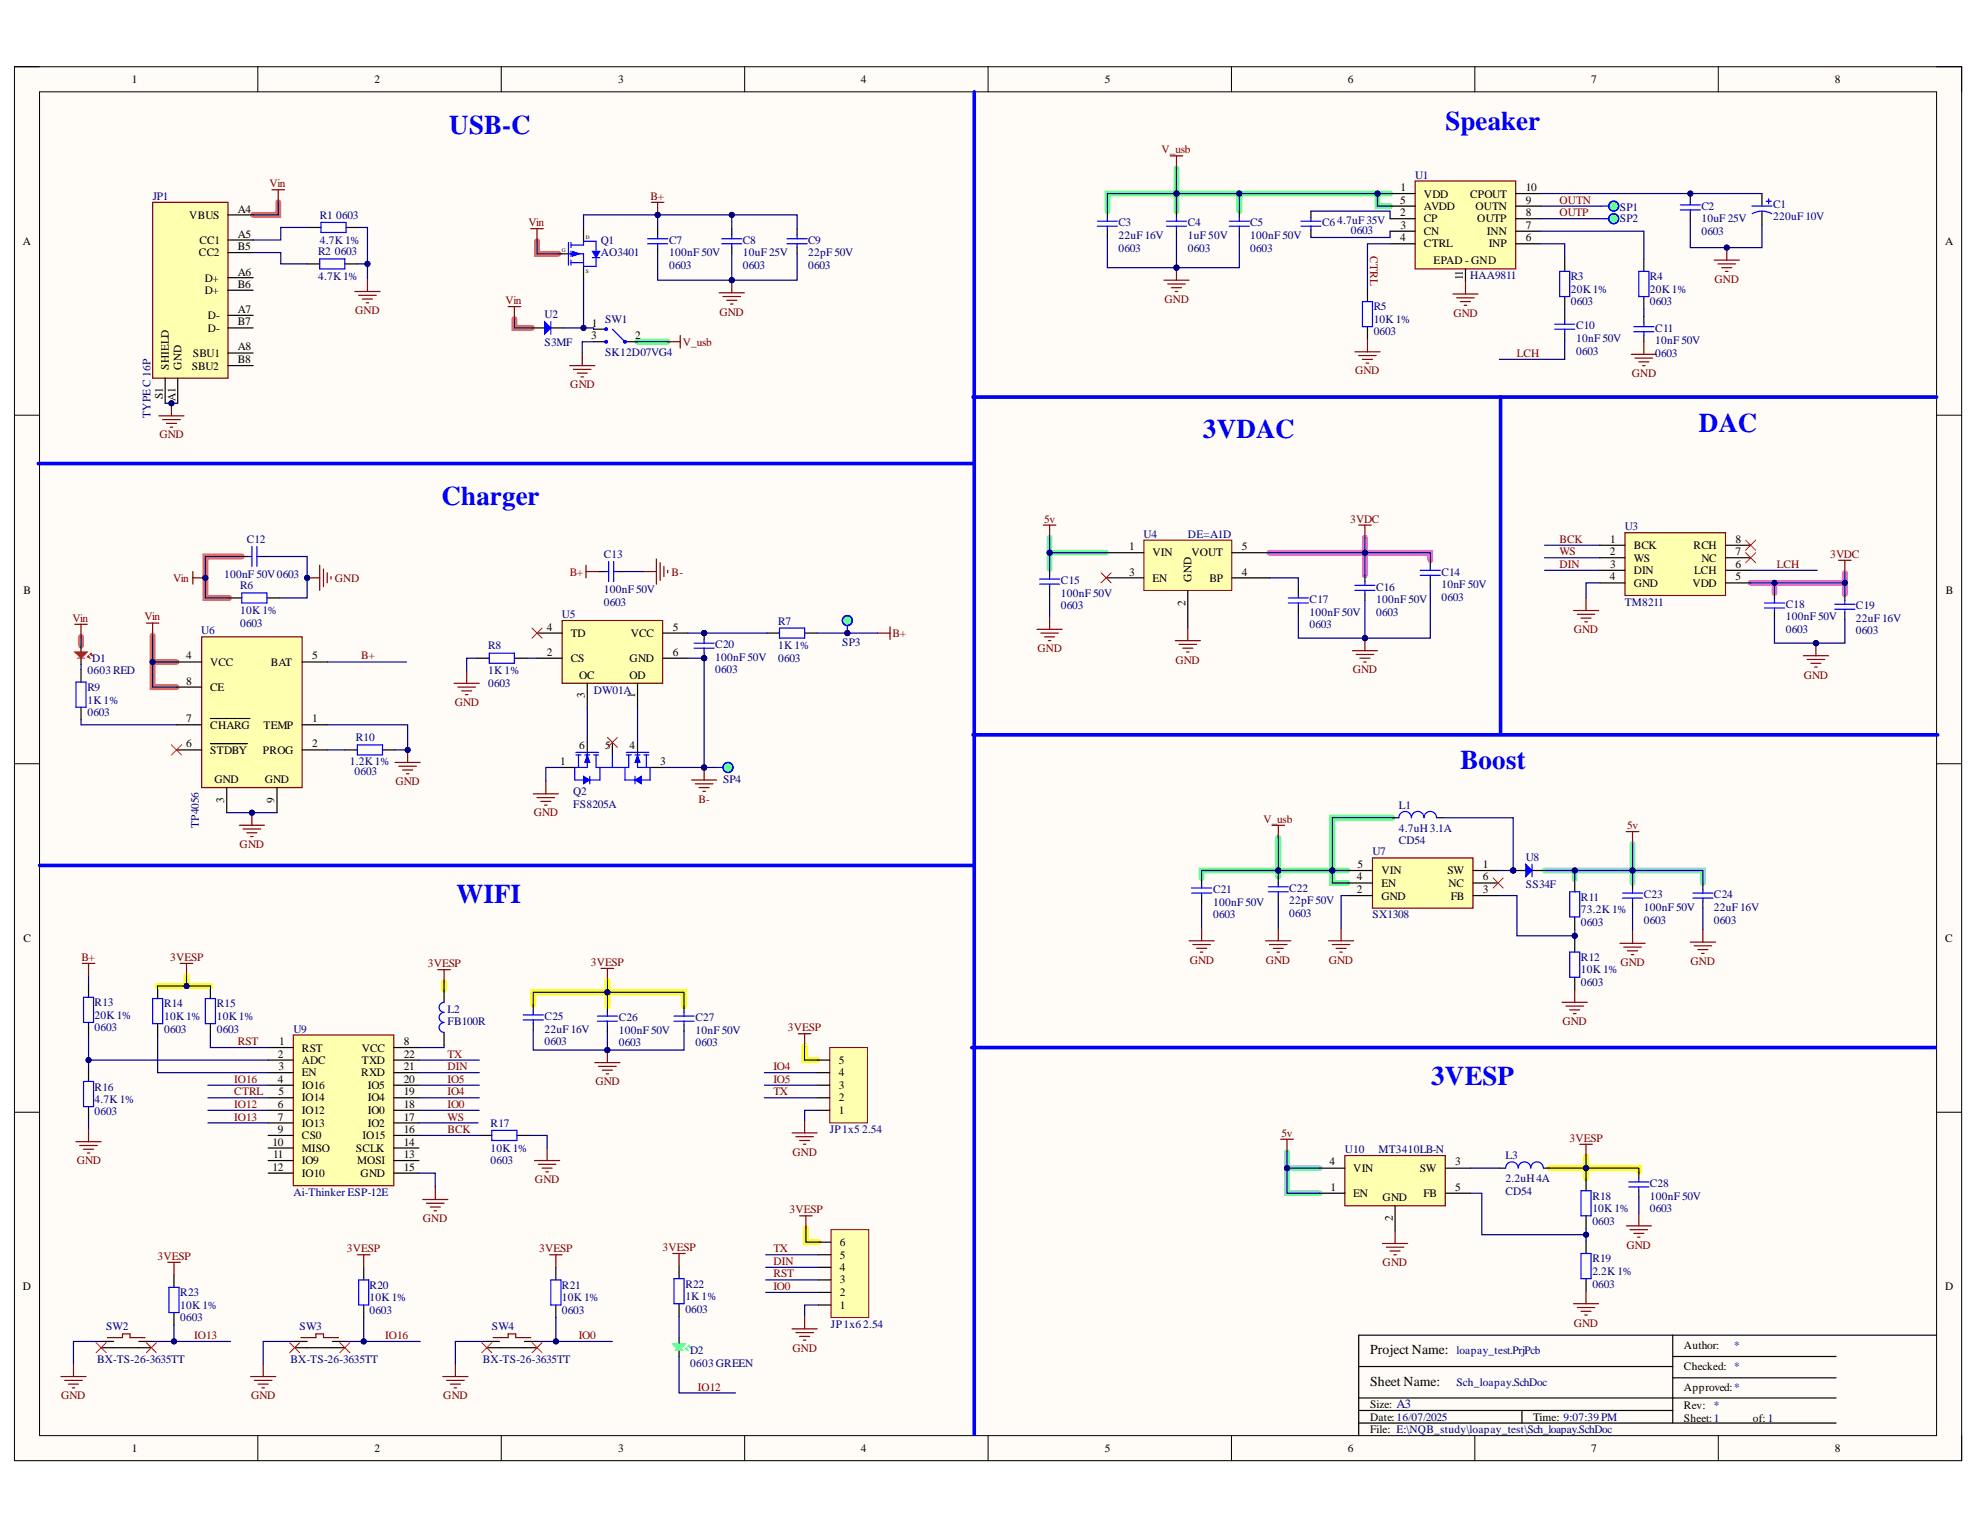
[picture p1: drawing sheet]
<svg xmlns="http://www.w3.org/2000/svg" width="279mm" height="216mm" viewBox="0 0 279 216" stroke-linecap="round" stroke-linejoin="round" font-family="sans-serif">
<defs><g id="words">
<g font-size="3.8" fill="#00f">
<text x="63.4" y="18.9">USB-C</text>
<text x="204" y="18.3">Speaker</text>
<text x="169.7" y="61.8">3VDAC</text>
<text x="239.7" y="61">DAC</text>
<text x="62.3" y="71.3">Charger</text>
<text x="206.1" y="108.5">Boost</text>
<text x="64.4" y="127.4">WIFI</text>
<text x="202" y="153.1">3VESP</text>
</g>
<g font-size="1.9">
<text x="193.3" y="191">Project Name:</text>
<text x="193.3" y="195.6">Sheet Name:</text>
</g>
<g font-size="1.6">
<text x="18.6" y="11.8">1</text>
<text x="52.8" y="11.8">2</text>
<text x="87.2" y="11.8">3</text>
<text x="121.5" y="11.8">4</text>
<text x="155.9" y="11.8">5</text>
<text x="190.2" y="11.8">6</text>
<text x="224.5" y="11.8">7</text>
<text x="258.9" y="11.8">8</text>
<text x="197.6" y="28.7">5</text>
<text x="197.6" y="27">1</text>
<text x="200.9" y="27.9">VDD</text>
<text x="200.9" y="29.6">AVDD</text>
<text x="207.5" y="27.9">CPOUT</text>
<text x="208.2" y="29.6">OUTN</text>
<text x="215.3" y="28.7">9</text>
<text x="215.3" y="27">10</text>
<text x="3.2" y="34.6">A</text>
<text x="26.7" y="30.9">VBUS</text>
<text x="28.2" y="34.4">CC1</text>
<text x="33.6" y="33.6">A5</text>
<text x="33.6" y="30">A4</text>
<text x="33.6" y="35.3">B5</text>
<text x="197.6" y="30.5">2</text>
<text x="197.6" y="34.1">4</text>
<text x="197.6" y="32.3">3</text>
<text x="200.9" y="31.4">CP</text>
<text x="200.9" y="33.1">CN</text>
<text x="200.9" y="34.9">CTRL</text>
<text x="208.5" y="31.4">OUTP</text>
<text x="209.8" y="33.1">INN</text>
<text x="210.1" y="34.9">INP</text>
<text x="215.3" y="34.1">6</text>
<text x="215.3" y="32.3">7</text>
<text x="215.3" y="30.5">8</text>
<text x="274.5" y="34.6">A</text>
<text x="28.1" y="36.2">CC2</text>
<text x="28.9" y="39.7">D+</text>
<text x="28.9" y="41.5">D+</text>
<text x="33.6" y="38.9">A6</text>
<text x="33.6" y="40.7">B6</text>
<text x="202.3" y="37.3">EPAD - GND</text>
<text x="206.4" y="39.6" transform="rotate(-90 206.4 39.6)">11</text>
<text x="29.3" y="45">D-</text>
<text x="29.3" y="46.8">D-</text>
<text x="33.6" y="44.1">A7</text>
<text x="33.6" y="45.9">B7</text>
<text x="83.4" y="47.8">3</text>
<text x="83.5" y="46.1">1</text>
<text x="89.6" y="47.8">2</text>
<text x="23.8" y="52.1" transform="rotate(-90 23.8 52.1)">SHIELD</text>
<text x="25.6" y="52.1" transform="rotate(-90 25.6 52.1)">GND</text>
<text x="27.1" y="52.1">SBU2</text>
<text x="27.2" y="50.4">SBU1</text>
<text x="33.6" y="49.4">A8</text>
<text x="33.6" y="51.2">B8</text>
<text x="23" y="56.3" transform="rotate(-90 23 56.3)">S1</text>
<text x="24.8" y="56.5" transform="rotate(-90 24.8 56.5)">A1</text>
<text x="159.4" y="77.7">1</text>
<text x="175.2" y="77.7">5</text>
<text x="227.2" y="76.6">1</text>
<text x="230.5" y="77.5">BCK</text>
<text x="239" y="77.5">RCH</text>
<text x="244.9" y="76.6">8</text>
<text x="3.3" y="83.8">B</text>
<text x="159.4" y="81.2">3</text>
<text x="162.6" y="78.5">VIN</text>
<text x="162.6" y="82.1">EN</text>
<text x="168.1" y="82.1" transform="rotate(-90 168.1 82.1)">GND</text>
<text x="168.1" y="78.5">VOUT</text>
<text x="170.7" y="82.1">BP</text>
<text x="175.2" y="81.2">4</text>
<text x="227.1" y="78.3">2</text>
<text x="227.1" y="81.9">4</text>
<text x="227.2" y="80.1">3</text>
<text x="230.5" y="79.3">WS</text>
<text x="230.5" y="81">DIN</text>
<text x="230.5" y="82.8">GND</text>
<text x="238.8" y="82.8">VDD</text>
<text x="239.1" y="81">LCH</text>
<text x="240.1" y="79.3">NC</text>
<text x="244.9" y="81.9">5</text>
<text x="244.9" y="80.1">6</text>
<text x="244.9" y="78.3">7</text>
<text x="274.6" y="83.8">B</text>
<text x="77.2" y="89">4</text>
<text x="80.6" y="89.8">TD</text>
<text x="89" y="89.8">VCC</text>
<text x="94.9" y="89">5</text>
<text x="167.3" y="85.4" transform="rotate(-90 167.3 85.4)">2</text>
<text x="26.3" y="93">4</text>
<text x="29.7" y="94">VCC</text>
<text x="38.2" y="94">BAT</text>
<text x="44" y="93">5</text>
<text x="77.2" y="92.5">2</text>
<text x="80.6" y="93.4">CS</text>
<text x="81.7" y="95.8">OC</text>
<text x="88.8" y="95.8">OD</text>
<text x="88.8" y="93.4">GND</text>
<text x="94.9" y="92.5">6</text>
<text x="26.3" y="96.6">8</text>
<text x="26.3" y="101.9">7</text>
<text x="29.7" y="97.5">CE</text>
<text x="44" y="101.9">1</text>
<text x="82.5" y="98.5" transform="rotate(-90 82.5 98.5)">3</text>
<text x="89.6" y="98.5" transform="rotate(-90 89.6 98.5)">1</text>
<text x="26.3" y="105.5">6</text>
<text x="29.7" y="102.9">CHARG</text>
<text x="29.7" y="106.4">STDBY</text>
<text x="37.1" y="106.4">PROG</text>
<text x="37.2" y="102.9">TEMP</text>
<text x="44" y="105.5">2</text>
<text x="79" y="107.9">1</text>
<text x="81.7" y="105.6">6</text>
<text x="85.4" y="105.6">5</text>
<text x="88.8" y="105.6">4</text>
<text x="93.2" y="107.9">3</text>
<text x="30.3" y="110.5">GND</text>
<text x="31.6" y="113.2" transform="rotate(-90 31.6 113.2)">3</text>
<text x="37.4" y="110.5">GND</text>
<text x="38.7" y="113.2" transform="rotate(-90 38.7 113.2)">9</text>
<text x="191.5" y="124.2">4</text>
<text x="191.6" y="122.5">5</text>
<text x="194.9" y="123.4">VIN</text>
<text x="194.9" y="125.2">EN</text>
<text x="204.2" y="123.4">SW</text>
<text x="204.4" y="125.2">NC</text>
<text x="209.2" y="122.5">1</text>
<text x="209.2" y="124.2">6</text>
<text x="191.5" y="126">2</text>
<text x="194.9" y="126.9">GND</text>
<text x="204.7" y="126.9">FB</text>
<text x="209.2" y="126">3</text>
<text x="3.3" y="132.9">C</text>
<text x="274.5" y="132.9">C</text>
<text x="39.2" y="149.2">2</text>
<text x="39.4" y="147.5">1</text>
<text x="42.6" y="148.4">RST</text>
<text x="51.1" y="148.4">VCC</text>
<text x="57" y="147.5">8</text>
<text x="57" y="149.2">22</text>
<text x="39.2" y="152.8">4</text>
<text x="39.3" y="151">3</text>
<text x="39.3" y="154.6">5</text>
<text x="42.6" y="150.1">ADC</text>
<text x="42.6" y="151.9">EN</text>
<text x="42.6" y="153.6">IO16</text>
<text x="42.6" y="155.4">IO14</text>
<text x="51" y="151.9">RXD</text>
<text x="51.1" y="150.1">TXD</text>
<text x="51.9" y="155.4">IO4</text>
<text x="51.9" y="153.6">IO5</text>
<text x="57" y="154.6">19</text>
<text x="57" y="152.8">20</text>
<text x="57" y="151">21</text>
<text x="118.4" y="155.4">2</text>
<text x="118.4" y="153.6">3</text>
<text x="118.4" y="151.9">4</text>
<text x="118.4" y="150.1">5</text>
<text x="38.5" y="161.7">10</text>
<text x="39.2" y="156.3">6</text>
<text x="39.2" y="158.1">7</text>
<text x="39.2" y="159.9">9</text>
<text x="42.6" y="157.2">IO12</text>
<text x="42.6" y="159">IO13</text>
<text x="42.6" y="160.7">CS0</text>
<text x="51.1" y="160.7">IO15</text>
<text x="51.9" y="159">IO2</text>
<text x="51.9" y="157.2">IO0</text>
<text x="57" y="161.7">14</text>
<text x="57" y="159.9">16</text>
<text x="57" y="158.1">17</text>
<text x="57" y="156.3">18</text>
<text x="118.4" y="157.2">1</text>
<text x="38.5" y="165.2">12</text>
<text x="38.5" y="163.4">11</text>
<text x="42.6" y="162.5">MISO</text>
<text x="42.6" y="164.3">IO9</text>
<text x="42.6" y="166.1">IO10</text>
<text x="50.2" y="162.5">SCLK</text>
<text x="50.4" y="164.3">MOSI</text>
<text x="50.9" y="166.1">GND</text>
<text x="57" y="163.4">13</text>
<text x="57" y="165.2">15</text>
<text x="187.6" y="164.5">4</text>
<text x="191" y="165.4">VIN</text>
<text x="200.4" y="165.4">SW</text>
<text x="205.3" y="164.5">3</text>
<text x="187.8" y="168">1</text>
<text x="191" y="168.9">EN</text>
<text x="195.1" y="169.4">GND</text>
<text x="196.5" y="172.3" transform="rotate(-90 196.5 172.3)">2</text>
<text x="200.9" y="168.9">FB</text>
<text x="205.3" y="168">5</text>
<text x="118.5" y="179.3">4</text>
<text x="118.5" y="177.6">5</text>
<text x="118.5" y="175.9">6</text>
<text x="3.2" y="182">D</text>
<text x="118.5" y="184.7">1</text>
<text x="118.5" y="182.9">2</text>
<text x="118.5" y="181.1">3</text>
<text x="274.5" y="182">D</text>
<text x="237.6" y="190.4">Author:</text>
<text x="237.6" y="193.4">Checked: *</text>
<text x="237.6" y="196.2">Approved:*</text>
<text x="193.3" y="198.7">Size: A3</text>
<text x="193.3" y="200.5">Date:16/07/2025</text>
<text x="193.3" y="202.2">File: E:\NQB_study\loapay_test\Sch_loapay.SchDoc</text>
<text x="216.3" y="200.5">Time: 9:07:39 PM</text>
<text x="237.6" y="198.9">Rev:</text>
<text x="237.6" y="200.6">Sheet:1</text>
<text x="247.4" y="200.6">of: 1</text>
<text x="18.6" y="204.9">1</text>
<text x="52.8" y="204.9">2</text>
<text x="87.2" y="204.9">3</text>
<text x="121.5" y="204.9">4</text>
<text x="155.9" y="204.9">5</text>
<text x="190.2" y="204.9">6</text>
<text x="224.5" y="204.9">7</text>
<text x="258.9" y="204.9">8</text>
</g>
<g font-size="1.6" fill="#800000">
<text x="163.9" y="21.6">V_usb</text>
<text x="38" y="26.5">Vin</text>
<text x="91.8" y="28.2">B+</text>
<text x="220" y="28.7">OUTN</text>
<text x="74.6" y="32">Vin</text>
<text x="220" y="30.5">OUTP</text>
<text x="193.3" y="36.2" transform="rotate(90 193.3 36.2)">CTRL</text>
<text x="241.9" y="39.9">GND</text>
<text x="50.1" y="44.4">GND</text>
<text x="71.3" y="42.9">Vin</text>
<text x="101.5" y="44.5">GND</text>
<text x="164.3" y="42.8">GND</text>
<text x="205.1" y="44.7">GND</text>
<text x="96.4" y="48.8">V_usb</text>
<text x="191.2" y="52.8">GND</text>
<text x="214" y="50.4">LCH</text>
<text x="230.3" y="53.2">GND</text>
<text x="80.5" y="54.8">GND</text>
<text x="22.5" y="61.9">GND</text>
<text x="147.3" y="73.8">5v</text>
<text x="190.5" y="73.8">3VDC</text>
<text x="220" y="76.6">BCK</text>
<text x="24.4" y="82.1">Vin</text>
<text x="47.3" y="82.1">GND</text>
<text x="80.4" y="81.2">B+</text>
<text x="94.8" y="81.2">B-</text>
<text x="220" y="78.3">WS</text>
<text x="220" y="80.1">DIN</text>
<text x="250.7" y="80.1">LCH</text>
<text x="258.3" y="78.7">3VDC</text>
<text x="10.2" y="87.7">Vin</text>
<text x="20.4" y="87.6">Vin</text>
<text x="126" y="89.8">B+</text>
<text x="222.1" y="89.3">GND</text>
<text x="51" y="93">B+</text>
<text x="146.4" y="92">GND</text>
<text x="165.9" y="93.6">GND</text>
<text x="190.9" y="95">GND</text>
<text x="254.5" y="95.8">GND</text>
<text x="64.2" y="99.6">GND</text>
<text x="55.8" y="110.8">GND</text>
<text x="98.6" y="113.2">B-</text>
<text x="33.8" y="119.7">GND</text>
<text x="75.3" y="115.2">GND</text>
<text x="178.3" y="116.1">V_usb</text>
<text x="229.6" y="117">5v</text>
<text x="11.5" y="135.6">B+</text>
<text x="24" y="135.6">3VESP</text>
<text x="60.4" y="136.5">3VESP</text>
<text x="83.4" y="136.3">3VESP</text>
<text x="167.9" y="136">GND</text>
<text x="178.6" y="136">GND</text>
<text x="187.5" y="136">GND</text>
<text x="228.7" y="136.3">GND</text>
<text x="238.6" y="136.1">GND</text>
<text x="33.6" y="147.5">RST</text>
<text x="63.1" y="149.2">TX</text>
<text x="111.2" y="145.5">3VESP</text>
<text x="220.5" y="144.6">GND</text>
<text x="33.1" y="152.8">IO16</text>
<text x="33.1" y="154.6">CTRL</text>
<text x="63.1" y="151">DIN</text>
<text x="63.1" y="152.8">IO5</text>
<text x="63.1" y="154.6">IO4</text>
<text x="84" y="153.1">GND</text>
<text x="109.1" y="154.6">TX</text>
<text x="109.1" y="151">IO4</text>
<text x="109.1" y="152.8">IO5</text>
<text x="33.1" y="156.3">IO12</text>
<text x="33.1" y="158.1">IO13</text>
<text x="63.1" y="156.3">IO0</text>
<text x="63.1" y="158.1">WS</text>
<text x="63.1" y="159.9">BCK</text>
<text x="180.8" y="160.4">5v</text>
<text x="221.5" y="161.1">3VESP</text>
<text x="10.8" y="164.3">GND</text>
<text x="75.5" y="167">GND</text>
<text x="111.8" y="163.1">GND</text>
<text x="59.7" y="172.5">GND</text>
<text x="111.4" y="171.2">3VESP</text>
<text x="22.2" y="177.8">3VESP</text>
<text x="48.9" y="176.7">3VESP</text>
<text x="76.1" y="176.7">3VESP</text>
<text x="93.5" y="176.5">3VESP</text>
<text x="109.1" y="176.7">TX</text>
<text x="109.1" y="178.5">DIN</text>
<text x="195.1" y="178.7">GND</text>
<text x="229.5" y="176.2">GND</text>
<text x="109.1" y="180.3">RST</text>
<text x="109.1" y="182">IO0</text>
<text x="27.4" y="189">IO13</text>
<text x="54.4" y="189">IO16</text>
<text x="81.7" y="189">IO0</text>
<text x="111.8" y="190.7">GND</text>
<text x="222.1" y="187.2">GND</text>
<text x="8.6" y="197.4">GND</text>
<text x="35.4" y="197.4">GND</text>
<text x="62.6" y="197.4">GND</text>
<text x="98.5" y="196.2">IO12</text>
</g>
<g font-size="1.6" fill="#000080">
<text x="21.6" y="28.2">JP1</text>
<text x="199.7" y="25.2">U1</text>
<text x="228.6" y="29.8">SP1</text>
<text x="240.1" y="29.6">C2</text>
<text x="250.2" y="29.3">C1</text>
<text x="45.1" y="30.9">R1</text>
<text x="45.1" y="34.4">4.7K 1%</text>
<text x="47.4" y="30.9">0603</text>
<text x="84.8" y="34.4">Q1</text>
<text x="94.4" y="34.4">C7</text>
<text x="104.8" y="34.4">C8</text>
<text x="114" y="34.4">C9</text>
<text x="157.8" y="35.5">0603</text>
<text x="157.8" y="32">C3</text>
<text x="157.8" y="33.7">22uF 16V</text>
<text x="167.6" y="35.5">0603</text>
<text x="167.6" y="32">C4</text>
<text x="167.6" y="33.7">1uF 50V</text>
<text x="176.4" y="35.5">0603</text>
<text x="176.4" y="32">C5</text>
<text x="176.4" y="33.7">100nF 50V</text>
<text x="186.6" y="32">C6</text>
<text x="188.7" y="31.6">4.7uF 35V</text>
<text x="190.6" y="33">0603</text>
<text x="228.6" y="31.4">SP2</text>
<text x="240.1" y="33.1">0603</text>
<text x="240.1" y="31.4">10uF 25V</text>
<text x="250.2" y="31.1">220uF 10V</text>
<text x="44.9" y="36">R2</text>
<text x="44.9" y="39.6">4.7K 1%</text>
<text x="47.3" y="36">0603</text>
<text x="84.8" y="36.2">AO3401</text>
<text x="94.4" y="38">0603</text>
<text x="94.4" y="36.2">100nF 50V</text>
<text x="104.8" y="38">0603</text>
<text x="104.8" y="36.2">10uF 25V</text>
<text x="114" y="38">0603</text>
<text x="114" y="36.2">22pF 50V</text>
<text x="207.5" y="39.4">HAA9811</text>
<text x="221.7" y="39.6">R3</text>
<text x="221.7" y="41.3">20K 1%</text>
<text x="232.8" y="39.6">R4</text>
<text x="232.8" y="41.3">20K 1%</text>
<text x="76.8" y="44.9">U2</text>
<text x="85.4" y="45.6">SW1</text>
<text x="193.8" y="47.3">0603</text>
<text x="193.8" y="43.8">R5</text>
<text x="193.8" y="45.6">10K 1%</text>
<text x="221.7" y="43.1">0603</text>
<text x="222.4" y="46.5">C10</text>
<text x="232.8" y="43.1">0603</text>
<text x="233.6" y="46.8">C11</text>
<text x="76.8" y="48.8">S3MF</text>
<text x="85.4" y="50.2">SK12D07VG4</text>
<text x="222.4" y="50">0603</text>
<text x="222.4" y="48.3">10nF 50V</text>
<text x="233.6" y="50.4">0603</text>
<text x="233.6" y="48.6">10nF 50V</text>
<text x="21.2" y="59" transform="rotate(-90 21.2 59)">TYPE C 16P</text>
<text x="34.8" y="76.6">C12</text>
<text x="161.4" y="75.9">U4</text>
<text x="167.6" y="75.9">DE=A1D</text>
<text x="229.3" y="74.8">U3</text>
<text x="31.6" y="81.6">100nF 50V0603</text>
<text x="33.9" y="83.2">R6</text>
<text x="85.2" y="78.7">C13</text>
<text x="85.2" y="83.7">100nF 50V</text>
<text x="149.7" y="82.4">C15</text>
<text x="194.2" y="83.3">C16</text>
<text x="203.4" y="81.2">C14</text>
<text x="203.4" y="83">10nF 50V</text>
<text x="28.4" y="89.5">U6</text>
<text x="33.9" y="88.5">0603</text>
<text x="33.9" y="86.7">10K 1%</text>
<text x="79.3" y="87.2">U5</text>
<text x="85.2" y="85.4">0603</text>
<text x="109.8" y="88.1">R7</text>
<text x="149.7" y="86">0603</text>
<text x="149.7" y="84.2">100nF 50V</text>
<text x="184.8" y="88.7">0603</text>
<text x="184.8" y="85.1">C17</text>
<text x="184.8" y="86.9">100nF 50V</text>
<text x="194.2" y="86.9">0603</text>
<text x="194.2" y="85.1">100nF 50V</text>
<text x="203.4" y="84.8">0603</text>
<text x="229.3" y="85.4">TM8211</text>
<text x="252" y="89.3">0603</text>
<text x="252" y="85.8">C18</text>
<text x="252" y="87.6">100nF 50V</text>
<text x="261.9" y="89.5">0603</text>
<text x="261.9" y="86">C19</text>
<text x="261.9" y="87.7">22uF 16V</text>
<text x="12.3" y="95.2">0603 RED</text>
<text x="13" y="93.4">D1</text>
<text x="68.9" y="91.6">R8</text>
<text x="68.9" y="95.2">1K 1%</text>
<text x="100.9" y="95">0603</text>
<text x="100.9" y="91.4">C20</text>
<text x="100.9" y="93.2">100nF 50V</text>
<text x="109.8" y="93.4">0603</text>
<text x="109.8" y="91.6">1K 1%</text>
<text x="118.9" y="91.1">SP3</text>
<text x="12.3" y="101.1">0603</text>
<text x="12.3" y="97.5">R9</text>
<text x="12.3" y="99.3">1K 1%</text>
<text x="68.9" y="96.9">0603</text>
<text x="83.8" y="97.9">DW01A</text>
<text x="49.4" y="107.9">1.2K 1%</text>
<text x="50.2" y="104.6">R10</text>
<text x="50" y="109.4">0603</text>
<text x="80.9" y="112.2">Q2</text>
<text x="102" y="110.5">SP4</text>
<text x="28.1" y="116.8" transform="rotate(-90 28.1 116.8)">TP4056</text>
<text x="80.9" y="114">FS8205A</text>
<text x="197.4" y="119.1">CD54</text>
<text x="197.4" y="114.2">L1</text>
<text x="197.4" y="117.4">4.7uH 3.1A</text>
<text x="181.9" y="125.8">C22</text>
<text x="193.7" y="120.7">U7</text>
<text x="215.3" y="121.4">U8</text>
<text x="215.3" y="125.3">SS34F</text>
<text x="171.2" y="129.6">0603</text>
<text x="171.2" y="126">C21</text>
<text x="171.2" y="127.8">100nF 50V</text>
<text x="181.9" y="129.4">0603</text>
<text x="181.9" y="127.6">22pF 50V</text>
<text x="193.7" y="129.6">SX1308</text>
<text x="223.1" y="130.7">0603</text>
<text x="223.1" y="127.1">R11</text>
<text x="223.1" y="128.9">73.2K 1%</text>
<text x="232" y="130.3">0603</text>
<text x="232" y="126.8">C23</text>
<text x="232" y="128.5">100nF 50V</text>
<text x="241.9" y="130.3">0603</text>
<text x="241.9" y="126.8">C24</text>
<text x="241.9" y="128.5">22uF 16V</text>
<text x="223.1" y="135.6">R12</text>
<text x="223.1" y="137.3">10K 1%</text>
<text x="13.4" y="142">R13</text>
<text x="13.4" y="143.8">20K 1%</text>
<text x="23.2" y="142.1">R14</text>
<text x="23.2" y="143.9">10K 1%</text>
<text x="30.6" y="142.1">R15</text>
<text x="30.6" y="143.9">10K 1%</text>
<text x="63.1" y="142.9">L2</text>
<text x="76.8" y="143.9">C25</text>
<text x="223.1" y="139.1">0603</text>
<text x="13.4" y="145.5">0603</text>
<text x="23.2" y="145.7">0603</text>
<text x="30.6" y="145.7">0603</text>
<text x="41.4" y="145.7">U9</text>
<text x="63.1" y="144.7">FB100R</text>
<text x="76.8" y="147.5">0603</text>
<text x="76.8" y="145.7">22uF 16V</text>
<text x="87.3" y="147.6">0603</text>
<text x="87.3" y="144.1">C26</text>
<text x="87.3" y="145.9">100nF 50V</text>
<text x="98.1" y="147.6">0603</text>
<text x="98.1" y="144.1">C27</text>
<text x="98.1" y="145.9">10nF 50V</text>
<text x="13.4" y="153.9">R16</text>
<text x="13.4" y="155.6">4.7K 1%</text>
<text x="13.4" y="157.4">0603</text>
<text x="69.2" y="159">R17</text>
<text x="117.1" y="159.9">JP1x5</text>
<text x="121.6" y="159.9">2.54</text>
<text x="69.2" y="164.3">0603</text>
<text x="69.2" y="162.5">10K 1%</text>
<text x="189.8" y="162.7">U10</text>
<text x="194.5" y="162.7">MT3410LB-N</text>
<text x="212.4" y="163.6">L3</text>
<text x="212.4" y="166.8">2.2uH 4A</text>
<text x="232.8" y="167.5">C28</text>
<text x="41.4" y="168.8">Ai-Thinker ESP-12E</text>
<text x="212.4" y="168.6">CD54</text>
<text x="224.7" y="172.8">0603</text>
<text x="224.7" y="169.3">R18</text>
<text x="224.7" y="171.1">10K 1%</text>
<text x="232.8" y="171.1">0603</text>
<text x="232.8" y="169.3">100nF 50V</text>
<text x="224.7" y="178.1">R19</text>
<text x="224.7" y="179.9">2.2K 1%</text>
<text x="25.4" y="182.9">R23</text>
<text x="25.4" y="184.7">10K 1%</text>
<text x="52.2" y="185.4">0603</text>
<text x="52.2" y="181.9">R20</text>
<text x="52.2" y="183.6">10K 1%</text>
<text x="79.3" y="185.4">0603</text>
<text x="79.3" y="181.9">R21</text>
<text x="79.3" y="183.6">10K 1%</text>
<text x="96.7" y="185.2">0603</text>
<text x="96.7" y="181.7">R22</text>
<text x="96.7" y="183.5">1K 1%</text>
<text x="224.7" y="181.7">0603</text>
<text x="15" y="187.7">SW2</text>
<text x="25.4" y="186.4">0603</text>
<text x="42.3" y="187.7">SW3</text>
<text x="69.4" y="187.7">SW4</text>
<text x="97.4" y="191.1">D2</text>
<text x="117.3" y="187.4">JP1x6</text>
<text x="121.8" y="187.4">2.54</text>
<text x="205.5" y="191.1">loapay_test.PrjPcb</text>
<text x="244.7" y="190.4">*</text>
<text x="13.7" y="192.3">BX-TS-26-3635TT</text>
<text x="41" y="192.3">BX-TS-26-3635TT</text>
<text x="68.1" y="192.3">BX-TS-26-3635TT</text>
<text x="97.4" y="192.9">0603 GREEN</text>
<text x="205.5" y="195.6">Sch_loapay.SchDoc</text>
<text x="241.9" y="198.9">*</text>
</g>
<g font-size=".8">
<text x="79.3" y="35.5">G</text>
<text x="82.7" y="33.7">D</text>
<text x="82.7" y="38.5">S</text>
</g>
</g></defs>
<path d="M2 9.4h274.8v196.7h-274.8z" fill-rule="evenodd" fill="#fffcf8"/>
<path d="M2 9.4h274.8v196.7h-274.8z" fill="none" stroke="#000" stroke-width=".14"/>
<path d="M5.6 13h267.7v189.6h-267.7z" fill-rule="evenodd" fill="#fffcf8"/>
<g fill="none" stroke="#000" stroke-width=".14">
<path d="M2 9.4h3.6M5.6 13h267.7v189.6h-267.7zM36.4 9.4v3.6M70.7 9.4v3.6M105.1 9.4v3.6M139.4 9.4v3.6M173.8 9.4v3.6M208.1 9.4v3.6M242.5 9.4v3.6M273.3 9.4h3.5v3.6M2 58.6h3.6M273.3 58.6h3.5"/>
<path d="M2 107.8h3.6M273.3 107.8h3.5M2 156.9h3.6M273.3 156.9h3.5M36.4 202.6v3.5M70.7 202.6v3.5M105.1 202.6v3.5M139.4 202.6v3.5M173.8 202.6v3.5M208.1 202.6v3.5M242.5 202.6v3.5M276.8 202.6v3.5"/>
</g>
<path d="M39.3 28.6v1.7h-3.6M75.8 34v1.8h3M72.6 45v1.3h2.5M34.1 78.5h-5.1v5.9h3.4M11.4 89.9v1.2M21.5 89.7v3.7M24.9 93.4h-3.4v3.6h3.4" fill="none" stroke="#ff6e6e" stroke-width=".85"/>
<path d="M22.2 139.1h7.5M26.3 137.7v1.4M62.7 138.6v1.1M85.7 138.4v1.6h-10.5v1.8M85.7 142v-2h10.8v2M113.5 147.6v2h1.8M113.7 173.3v2h1.8M218.7 164.8h5.1v1.5M223.8 163.2v1.6h7.5v.6" fill="none" stroke="#ff0" stroke-width=".85"/>
<path d="M166 23.8v3.5h-9.7v2.5M174.9 27.3h-8.9v2.5M194.4 27.3v1.8h1.8M196.2 27.3h-21.3v2.5M90 48.2h4.2M180.4 118.2v5.5M196.5 115.4h-8.5v9.2h2.1M190.1 122.8h-20.5v1.1" fill="none" stroke="#6eff6e" stroke-width=".85"/>
<path d="M148.1 75.9v2.1M156.1 78h-8v2.3M230.4 119.1v3.7h-12.4M222.2 122.8v1.3M230.4 124.6v-1.8h9.9v1.8M181.6 162.5v5.9h4.6M181.6 164.8h4.6" fill="none" stroke="#6effff" stroke-width=".85"/>
<path d="M179.1 78h13.5v3.2M192.6 75.9v2.1h9.2v1.1M247 82.3h3.4M250.4 83.7v-1.4h9.9v1.5M260.3 80.8v1.5" fill="none" stroke="#ff6eff" stroke-width=".85"/>
<path d="M191.7 199h44.3M191.7 192.8h44.3M191.7 197.3h67.4M214.8 199v1.8M236 188.4v12.4M236 191.4h23.1M236 194.4h23.1M273.3 188.4h-81.6v14.2M191.7 200.8h67.4" fill="none" stroke="#000" stroke-width=".17"/>
<path d="M21.5 28.6h10.7v24.8h-10.7z" fill-rule="evenodd" fill="#ffffb0"/>
<path d="M21.5 28.6h10.7v24.8h-10.7zM38.4 26.8h1.7M39.3 26.8v1.8" fill="none" stroke="#800000" stroke-width=".17"/>
<g fill="none" stroke="#000" stroke-width=".17">
<path d="M32.2 33.9h3.5M32.2 39.2h3.5M32.2 30.3h3.5M32.2 35.6h3.5M43.3 37.2h1.8M43.5 32.1h1.8M48.7 37.2h1.7M48.8 32.1h1.8M23.3 53.4v3.5M25.1 53.4v3.5M32.2 44.5h3.5M32.2 49.8h3.5"/>
<path d="M32.2 41h3.5M32.2 46.3h3.5M32.2 51.6h3.5M75.1 46.3h1.7M77.7 46.3h1.8"/>
</g>
<path d="M45.1 36.5h3.6v1.4h-3.6zM45.3 31.4h3.5v1.4h-3.5z" fill="none" stroke="#00f" stroke-width=".17"/>
<path d="M76.8 45.4l.9 .9-.9 .9z" fill="#00f"/>
<path d="M76.8 45.4l.9 .9-.9 .9z" fill="none" stroke="#00f" stroke-width=".14"/>
<path d="M80.2 34.2v3.2M80.6 34.6h1.7M80.6 35.8h1.7v1.8M80.6 37.1h1.7M80.6 34.2v.7M80.6 35.5v.7M80.6 36.7v.7M77.7 45.4v1.8" fill="none" stroke="#00f" stroke-width=".17"/>
<path d="M78.8 35.8h1.8M82.3 32.3v1.7M82.3 37.6v1.8" fill="none" stroke="#000" stroke-width=".17"/>
<path d="M80.7 35.5l1.1 .3-1.1 .4z" fill="#00f"/>
<path d="M80.7 35.5l1.1 .3-1.1 .4z" fill="none" stroke="#00f" stroke-width=".14"/>
<path d="M82.3 34.6v-.6h1.8v1.5M84.1 36.3v1.3h-1.8" fill="none" stroke="#00f" stroke-width=".17"/>
<path d="M83.6 35.5h1l-.5 .8z" fill="#00f"/>
<path d="M83.6 35.5h1l-.5 .8z" fill="none" stroke="#00f" stroke-width=".14"/>
<g fill="none" stroke="#00f" stroke-width=".17">
<path d="M83.6 36.3h1M91.4 33.7h2.8M91.4 34.4h2.8M92.8 33.2v.5M92.8 34.4v.5M101.8 33.7h2.9M101.8 34.4h2.9M103.3 33.2v.5M103.3 34.4v.5M111.1 33.7h2.8M111.1 34.4h2.8M112.5 33.2v.5"/>
<path d="M112.5 34.4v.5M86.4 46.5l1.8 1.7"/>
<circle cx="85.5" cy="48.2" r=".18"/>
<circle cx="85.5" cy="46.5" r=".18"/>
<circle cx="88.2" cy="48.2" r=".18"/>
</g>
<path d="M92.8 32.3v.9M92.8 34.9v.9M103.3 32.3v.9M103.3 34.9v.9M112.5 32.3v.9M112.5 34.9v.9M83.8 48.2h1.7M83.8 46.5h1.7M88.2 48.2h1.8" fill="none" stroke="#000" stroke-width=".17"/>
<path d="M51.9 39.4v1.7M22.4 58.7h3.6M23 59.2h2.4M23.5 59.7h1.4M24.2 56.9v1.8M50.1 41.1h3.5M50.6 41.7h2.5M51.1 42.2h1.5M51.7 42.7h.3M24 60.3h.4" fill="none" stroke="#800000" stroke-width=".17"/>
<circle cx="24.2" cy="56.9" r=".35" fill="#000080"/>
<circle cx="24.2" cy="56.9" r=".35" fill="none" stroke="#000080" stroke-width=".14"/>
<path d="M103.3 39.5v1.8M80.4 51.6h3.5M80.9 52.1h2.5M81.5 52.7h1.4M82 53.2h.3M82.2 49.8v1.8M101.5 41.3h3.5M102 41.8h2.5M102.6 42.4h1.4M103.1 42.9h.3" fill="none" stroke="#800000" stroke-width=".17"/>
<circle cx="103.3" cy="39.5" r=".35" fill="#000080"/>
<circle cx="103.3" cy="39.5" r=".35" fill="none" stroke="#000080" stroke-width=".14"/>
<path d="M74.9 32.3h1.8M75.8 32.3v1.7M71.7 43.3h1.8M72.6 43.3v1.7" fill="none" stroke="#800000" stroke-width=".17"/>
<path d="M34.1 78.5h.9M36.8 78.5h.9M84.5 80.7h.9M87.1 80.7h.9" fill="none" stroke="#000" stroke-width=".17"/>
<path d="M35 78.5h.5M35.5 77.1v2.8M36.3 77.1v2.8M36.3 78.5h.5M85.9 79.2v2.9M86.6 79.2v2.9M85.4 80.7h.5M86.6 80.7h.5" fill="none" stroke="#00f" stroke-width=".17"/>
<circle cx="99.4" cy="92.9" r=".35" fill="#000080"/>
<circle cx="99.4" cy="92.9" r=".35" fill="none" stroke="#000080" stroke-width=".14"/>
<circle cx="99.4" cy="89.3" r=".35" fill="#000080"/>
<circle cx="99.4" cy="89.3" r=".35" fill="none" stroke="#000080" stroke-width=".14"/>
<path d="M99.4 92v.9" fill="none" stroke="#000" stroke-width=".17"/>
<circle cx="99.4" cy="92.9" r=".35" fill="#000080"/>
<circle cx="99.4" cy="92.9" r=".35" fill="none" stroke="#000080" stroke-width=".14"/>
<path d="M99.4 89.3v.9" fill="none" stroke="#000" stroke-width=".17"/>
<circle cx="99.4" cy="89.3" r=".35" fill="#000080"/>
<circle cx="99.4" cy="89.3" r=".35" fill="none" stroke="#000080" stroke-width=".14"/>
<path d="M97.9 90.8h2.9M97.9 91.5h2.9M99.4 90.2v.6M99.4 91.5v.5" fill="none" stroke="#00f" stroke-width=".17"/>
<path d="M28.5 89.9h14.1v21.2h-14.1z" fill-rule="evenodd" fill="#ffffb0"/>
<path d="M28.5 89.9h14.1v21.2h-14.1z" fill="none" stroke="#800000" stroke-width=".17"/>
<g fill="none" stroke="#000" stroke-width=".17">
<path d="M11.4 91.1v.9M11.4 92.9v.9M24.9 93.4h3.6M24.9 97h3.6M42.6 93.4h3.6M24.9 102.3h3.6M24.9 105.8h3.6M29.7 101.4h5.6M29.7 104.9h5.2M32 111.1v3.6M39.1 111.1v3.6M42.6 102.3h3.6"/>
<path d="M42.6 105.8h3.6"/>
</g>
<path d="M10.5 92h1.8l-.9 .9z" fill="#f00"/>
<path d="M10.5 92h1.8l-.9 .9z" fill="none" stroke="#f00" stroke-width=".14"/>
<path d="M10.9 92.9h1.1" fill="none" stroke="#f00" stroke-width=".17"/>
<path d="M12.7 92.4l.1-.2 .2 .3z" fill="#f00"/>
<path d="M12.7 92.4l.1-.2 .2 .3z" fill="none" stroke="#f00" stroke-width=".14"/>
<path d="M12.3 92.7l.2-.2 .2 .4z" fill="#f00"/>
<path d="M12.3 92.7l.2-.2 .2 .4z" fill="none" stroke="#f00" stroke-width=".14"/>
<path d="M11.4 94.5v1.8M11.4 99.8v1.8M67.3 92.9h1.7M72.6 92.9h1.8M108.2 89.3h1.8M113.5 89.3h1.8M48.7 105.8h1.7M54 105.8h1.8" fill="none" stroke="#000" stroke-width=".17"/>
<path d="M10.7 96.3h1.4v3.5h-1.4zM69 92.2h3.6v1.4h-3.6zM110 88.6h3.5v1.4h-3.5zM50.4 105.1h3.6v1.4h-3.6z" fill="none" stroke="#00f" stroke-width=".17"/>
<path d="M79.3 87.6h14.2v8.8h-14.2z" fill-rule="evenodd" fill="#ffffb0"/>
<path d="M79.3 87.6h14.2v8.8h-14.2z" fill="none" stroke="#800000" stroke-width=".17"/>
<path d="M75.8 89.3h3.5M75.8 92.9h3.5M82.9 96.4v3.6M90 96.4v3.6M93.5 89.3h3.6M93.5 92.9h3.6M79.3 108.3h1.8M82.9 104.8v1.7" fill="none" stroke="#000" stroke-width=".17"/>
<path d="M81.3 106.2h3.2M81.3 106.5h.7M81.6 106.5v1.8M82.5 106.5h.7M82.9 106.5v1.8h-1.8M83.8 106.5h.7M84.1 106.5v1.8" fill="none" stroke="#00f" stroke-width=".17"/>
<path d="M82.9 106.5l.3 1.1h-.7z" fill="#00f"/>
<path d="M82.9 106.5l.3 1.1h-.7z" fill="none" stroke="#00f" stroke-width=".14"/>
<path d="M81.1 108.3v1.8h1.2M84.1 108.3h.5v1.8h-1.4" fill="none" stroke="#00f" stroke-width=".17"/>
<path d="M82.3 109.5l.9 .6-.9 .5z" fill="#00f"/>
<path d="M82.3 109.5l.9 .6-.9 .5z" fill="none" stroke="#00f" stroke-width=".14"/>
<path d="M83.2 109.5v1.1M88.4 106.2h3.2M88.4 106.5h.7M88.7 106.5v1.8M89.6 106.5h.7M90 106.5v1.8h1.7M90.8 106.5h.8M91.2 106.5v1.8" fill="none" stroke="#00f" stroke-width=".17"/>
<path d="M90 104.8v1.7M91.7 108.3h1.8" fill="none" stroke="#000" stroke-width=".17"/>
<path d="M90 106.5l.3 1.1h-.7z" fill="#00f"/>
<path d="M90 106.5l.3 1.1h-.7z" fill="none" stroke="#00f" stroke-width=".14"/>
<path d="M88.7 108.3h-.5v1.8h1.4M91.7 108.3v1.8h-1.2" fill="none" stroke="#00f" stroke-width=".17"/>
<path d="M89.6 110.1l.9-.6v1.1z" fill="#00f"/>
<path d="M89.6 110.1l.9-.6v1.1z" fill="none" stroke="#00f" stroke-width=".14"/>
<g fill="none" stroke="#00f" stroke-width=".17">
<path d="M34.1 83.7h3.6v1.4h-3.6zM84.6 108.3h3.6M86.4 106.5v1.8M89.6 109.5v1.1M101 108.3h1.7"/>
<circle cx="102.7" cy="108.3" r=".71"/>
</g>
<path d="M32.4 84.4h1.7M37.7 84.4h1.7M86.4 104.8v1.7" fill="none" stroke="#000" stroke-width=".17"/>
<path d="M75.1 88.6l1.4 1.4M76.5 88.6l-1.4 1.4M85.7 104l1.4 1.5M87.1 104l-1.4 1.5" fill="none" stroke="#f00" stroke-width=".14"/>
<circle cx="102.7" cy="108.3" r=".27" fill="none" stroke="#0f0" stroke-width=".85"/>
<circle cx="119.6" cy="89.3" r=".35" fill="#000080"/>
<circle cx="119.6" cy="89.3" r=".35" fill="none" stroke="#000080" stroke-width=".14"/>
<path d="M119.6 87.6v1.7" fill="none" stroke="#00f" stroke-width=".17"/>
<circle cx="119.6" cy="89.3" r=".35" fill="#000080"/>
<circle cx="119.6" cy="89.3" r=".35" fill="none" stroke="#000080" stroke-width=".14"/>
<circle cx="119.6" cy="87.6" r=".27" fill="none" stroke="#0f0" stroke-width=".85"/>
<circle cx="119.6" cy="87.6" r=".71" fill="none" stroke="#00f" stroke-width=".17"/>
<path d="M33.8 116.5h3.5M34.3 117h2.5M34.8 117.5h1.5M35.4 118h.3M35.5 114.7v1.8" fill="none" stroke="#800000" stroke-width=".17"/>
<circle cx="35.5" cy="114.7" r=".35" fill="#000080"/>
<circle cx="35.5" cy="114.7" r=".35" fill="none" stroke="#000080" stroke-width=".14"/>
<path d="M55.8 107.6h3.5M56.3 108.1h2.5M56.8 108.7h1.4M57.3 109.2h.4M57.5 105.8v1.8" fill="none" stroke="#800000" stroke-width=".17"/>
<circle cx="57.5" cy="105.8" r=".35" fill="#000080"/>
<circle cx="57.5" cy="105.8" r=".35" fill="none" stroke="#000080" stroke-width=".14"/>
<path d="M45.1 79.8v3.5M43.3 81.5h1.8M45.6 80.3v2.5M46.2 80.8v1.4M46.7 81.4v.3" fill="none" stroke="#800000" stroke-width=".17"/>
<circle cx="43.3" cy="81.5" r=".35" fill="#000080"/>
<circle cx="43.3" cy="81.5" r=".35" fill="none" stroke="#000080" stroke-width=".14"/>
<path d="M27.2 80.7v1.7M27.2 81.5h1.8" fill="none" stroke="#800000" stroke-width=".17"/>
<circle cx="29" cy="81.5" r=".35" fill="#000080"/>
<circle cx="29" cy="81.5" r=".35" fill="none" stroke="#000080" stroke-width=".14"/>
<g fill="none" stroke="#800000" stroke-width=".17">
<path d="M82.7 79.8v1.7M92.6 78.9v3.5M93.2 79.4v2.5M93.7 79.9v1.5M10.5 88.1h1.8M11.4 88.1v1.8M20.6 87.9h1.8M21.5 87.9v1.8M64.1 96.4h3.5M64.6 97h2.5M65.1 97.5h1.5M65.7 98h.3"/>
<path d="M65.9 94.7v1.7M82.7 80.7h1.8M90.8 80.7h1.8M94.2 80.5v.3M123.8 89.3h1.8M125.6 88.5v1.7M75.2 112h3.6M75.8 112.6h2.5M76.3 113.1h1.4M76.8 113.6h.4M77 110.2v1.8"/>
</g>
<path d="M24.2 105.1l1.4 1.4M25.6 105.1l-1.4 1.4" fill="none" stroke="#f00" stroke-width=".14"/>
<path d="M41.4 146h14.2v21.3h-14.2z" fill-rule="evenodd" fill="#ffffb0"/>
<path d="M41.4 146h14.2v21.3h-14.2z" fill="none" stroke="#980000" stroke-width=".17"/>
<g fill="none" stroke="#000" stroke-width=".17">
<path d="M37.8 147.8h3.6M37.8 149.6h3.6M37.8 151.4h3.6M37.8 153.1h3.6M37.8 154.9h3.6M37.8 156.7h3.6M37.8 158.5h3.6M55.6 147.8h3.5M55.6 149.6h3.5M55.6 151.4h3.5M55.6 153.1h3.5M55.6 154.9h3.5"/>
<path d="M55.6 156.7h3.5M55.6 158.5h3.5M75.2 141.8v.9M75.2 144.5v.8M85.7 142v.9M85.7 144.6v.9M96.5 142v.9M96.5 144.6v.9M37.8 160.2h3.6M37.8 162h3.6M37.8 163.8h3.6M37.8 165.5h3.6"/>
<path d="M55.6 160.2h3.5M55.6 162h3.5M55.6 163.8h3.5M55.6 165.5h3.5M67.6 160.2h1.8M72.9 160.2h1.8M95.8 178.7v1.7M95.8 184v1.7M95.8 188.8v.8M95.8 190.5v.9"/>
</g>
<g fill="none" stroke="#00f" stroke-width=".17">
<path d="M69.4 159.5h3.5v1.4h-3.5zM73.8 143.2h2.9M73.8 143.9h2.9M75.2 142.7v.5M75.2 143.9v.6M84.3 143.4h2.8M84.3 144.1h2.8M85.7 142.9v.5M85.7 144.1v.5M95.1 143.4h2.8M95.1 144.1h2.8M96.5 142.9v.5"/>
<path d="M96.5 144.1v.5M95.1 180.4h1.4v3.6h-1.4z"/>
</g>
<path d="M94.9 189.6h1.8l-.9 .9z" fill="#0f0"/>
<path d="M94.9 189.6h1.8l-.9 .9z" fill="none" stroke="#0f0" stroke-width=".14"/>
<path d="M95.3 190.5h1" fill="none" stroke="#0f0" stroke-width=".17"/>
<path d="M97.1 190l.1-.2 .2 .4z" fill="#0f0"/>
<path d="M97.1 190l.1-.2 .2 .4z" fill="none" stroke="#0f0" stroke-width=".14"/>
<path d="M96.7 190.3l.2-.1 .2 .3z" fill="#0f0"/>
<path d="M96.7 190.3l.2-.1 .2 .3z" fill="none" stroke="#0f0" stroke-width=".14"/>
<path d="M12.5 139v1.7M22.2 139.1v1.8M29.7 139.1v1.8M12.5 144.3v1.7M12.5 150.8v1.8M12.5 156.2v1.7M22.2 144.5v1.7M29.7 144.5v1.7" fill="none" stroke="#000" stroke-width=".17"/>
<path d="M11.8 140.7h1.4v3.6h-1.4zM11.8 152.6h1.4v3.6h-1.4zM21.5 140.9h1.5v3.6h-1.5zM29 140.9h1.4v3.6h-1.4z" fill="none" stroke="#00f" stroke-width=".17"/>
<g fill="none" stroke="#800000" stroke-width=".17">
<path d="M11.6 135.9h1.8M12.5 135.9v1.8M12.5 159.3v1.8M83.9 149.9h3.6M84.5 150.5h2.5M85 151h1.4M85.5 151.5h.4M85.7 148.2v1.7M10.7 161.1h3.6M11.3 161.6h2.4M11.8 162.2h1.4M12.3 162.7h.4"/>
<path d="M59.7 169.3h3.5M60.2 169.8h2.5M60.7 170.3h1.4M61.2 170.9h.4M61.4 167.5v1.8M75.4 163.8h3.6M76 164.3h2.4M76.5 164.8h1.4M77 165.4h.4M77.2 162v1.8"/>
</g>
<circle cx="85.7" cy="148.2" r=".35" fill="#000080"/>
<circle cx="85.7" cy="148.2" r=".35" fill="none" stroke="#000080" stroke-width=".14"/>
<path d="M62.7 139.7v1.7M62.7 145.7v1.8M24.5 179.9v1.8M24.5 185.2v1.8" fill="none" stroke="#000" stroke-width=".17"/>
<path d="M62.7 144.3a.7 .7 0 0 0-.7 .7 .7 .7 0 0 0 .7 .7M62.7 142.9a.7 .7 0 0 0-.7 .7 .7 .7 0 0 0 .7 .7M62.7 141.5a.7 .7 0 0 0-.7 .6 .7 .7 0 0 0 .7 .7M23.8 181.7h1.5v3.5h-1.5z" fill="none" stroke="#00f" stroke-width=".17"/>
<path d="M25.4 135.9h1.8M26.3 135.9v1.8M61.8 136.8h1.7M62.7 136.8v1.8M84.8 136.7h1.8M85.7 136.7v1.7M8.6 194.2h3.5M9.1 194.8h2.5M9.7 195.3h1.4M10.2 195.8h.3M10.4 192.5v1.7" fill="none" stroke="#800000" stroke-width=".17"/>
<path d="M117.1 147.8h5.3v10.7h-5.3z" fill-rule="evenodd" fill="#ffffb0"/>
<path d="M117.1 147.8h5.3v10.7h-5.3z" fill="none" stroke="#800000" stroke-width=".14"/>
<path d="M115.3 156.7h1.8M115.3 154.9h1.8M115.3 153.1h1.8M115.3 151.4h1.8M115.3 149.6h1.8" fill="none" stroke="#000" stroke-width=".17"/>
<path d="M117.3 173.5h5.3v12.4h-5.3z" fill-rule="evenodd" fill="#ffffb0"/>
<path d="M117.3 173.5h5.3v12.4h-5.3z" fill="none" stroke="#800000" stroke-width=".14"/>
<path d="M51.3 178.8v1.8M78.4 178.8v1.8M115.5 178.8h1.8M115.5 177.1h1.8M115.5 175.3h1.8M51.3 184.1v1.8M78.4 184.1v1.8M115.5 184.1h1.8M115.5 182.4h1.8M115.5 180.6h1.8" fill="none" stroke="#000" stroke-width=".17"/>
<g fill="none" stroke="#800000" stroke-width=".17">
<path d="M111.8 159.9h3.5M112.7 145.9h1.7M113.5 145.9v1.7M113.5 158.1v1.8M23.7 178.1h1.7M24.5 178.1v1.8M50.4 177.1h1.8M51.3 177.1v1.7M77.6 177.1h1.7M78.4 177.1v1.7M94.9 176.9h1.8M95.8 176.9v1.8"/>
<path d="M112.3 160.4h2.5M112.8 171.6h1.8M112.8 160.9h1.5M113.4 161.5h.3M113.7 171.6v1.7M35.4 194.2h3.5M35.9 194.8h2.5M36.4 195.3h1.5M37 195.8h.3M37.1 192.5v1.7M62.5 194.2h3.5M63 194.8h2.5"/>
<path d="M63.5 195.3h1.5M64.1 195.8h.3M64.3 192.5v1.7M111.8 187.5h3.5M112.3 188h2.5M112.8 188.6h1.5M113.4 189.1h.3M113.5 185.7v1.8"/>
</g>
<path d="M50.6 180.6h1.4v3.5h-1.4zM77.7 180.6h1.5v3.5h-1.5z" fill="none" stroke="#00f" stroke-width=".17"/>
<path d="M199.7 25.5h14.2v12.5h-14.2z" fill-rule="evenodd" fill="#ffffb0"/>
<g fill="none" stroke="#800000" stroke-width=".17">
<path d="M199.7 25.5h14.2v12.5h-14.2zM206.8 39.7v1.8M241.9 36.7h3.5M242.4 37.2h2.5M243 37.8h1.4M243.5 38.3h.3M243.7 34.9v1.8M191.2 49.6h3.5M191.7 50.2h2.5M192.3 50.7h1.4M192.8 51.2h.3M193 47.9v1.7"/>
<path d="M205 41.5h3.6M205.5 42h2.5M206.1 42.6h1.4M206.6 43.1h.4"/>
</g>
<g fill="none" stroke="#000" stroke-width=".17">
<path d="M156.3 29.8v.9M156.3 32.5v.8M166 29.8v.9M166 32.5v.8M174.9 29.8v.9M174.9 32.5v.8M185 29.8v.9M185 32.5v.8M196.2 27.3h3.5M196.2 29.1h3.5M196.2 30.9h3.5M196.2 32.6h3.5"/>
<path d="M196.2 34.4h3.5M206.8 38v1.7M213.9 27.3h3.5M213.9 29.1h3.5M213.9 30.9h3.5M213.9 32.6h3.5M213.9 34.4h3.5M220.8 36.5v1.8M232 36.5v1.8M238.5 27.5v.9M238.5 30.2v.8M248.6 27.3v1.8"/>
<path d="M248.6 30v1.7M193 40.8v1.8M193 46.1v1.8M220.8 41.8v1.8M220.8 44.3v.9M220.8 47v.9M232 41.8v1.8M232 44.7v.9M232 47.3v.9"/>
</g>
<g fill="none" stroke="#00f" stroke-width=".17">
<path d="M154.8 31.2h2.9M154.8 31.9h2.9M156.3 30.7v.5M156.3 31.9v.6M164.6 31.2h2.8M164.6 31.9h2.8M166 30.7v.5M166 31.9v.6M173.5 31.2h2.8M173.5 31.9h2.8M174.9 30.7v.5M174.9 31.9v.6"/>
<path d="M183.6 31.2h2.8M183.6 31.9h2.8M185 30.7v.5M185 31.9v.6M220.1 38.3h1.4v3.5h-1.4zM231.3 38.3h1.4v3.5h-1.4zM237.1 28.9h2.8M237.1 29.6h2.8M238.5 28.4v.5M238.5 29.6v.6M247.2 29.1h2.8M247.3 30.2a2.81 2.81 0 0 1 2.7 0"/>
<path d="M249.2 28.4h.7M249.6 28v.8M192.3 42.6h1.4v3.5h-1.4zM219.4 45.7h2.8M219.4 46.5h2.8M220.8 45.2v.5M220.8 46.5v.5M230.6 46.1h2.8M230.6 46.8h2.8M232 45.6v.5M232 46.8v.5"/>
</g>
<circle cx="243.7" cy="34.9" r=".36" fill="#000080"/>
<circle cx="243.7" cy="34.9" r=".36" fill="none" stroke="#000080" stroke-width=".14"/>
<path d="M164.2 39.5h3.6M166 37.8v1.7M164.8 40.1h2.5M165.3 40.6h1.4M165.8 41.1h.4M230.2 50h3.5M230.7 50.5h2.5M231.3 51.1h1.4M231.8 51.6h.3M232 48.2v1.8" fill="none" stroke="#800000" stroke-width=".17"/>
<circle cx="166" cy="37.8" r=".36" fill="#000080"/>
<circle cx="166" cy="37.8" r=".36" fill="none" stroke="#000080" stroke-width=".14"/>
<path d="M165.1 22h1.8M166 22v1.8M94.2 48.2h1.8M96 47.3v1.8" fill="none" stroke="#800000" stroke-width=".17"/>
<path d="M161.4 76.2h12.4v7.1h-12.4z" fill-rule="evenodd" fill="#ffffb0"/>
<path d="M161.4 76.2h12.4v7.1h-12.4z" fill="none" stroke="#800000" stroke-width=".14"/>
<path d="M156.1 78h5.3M173.8 78h5.3M156.1 81.5h5.3M167.6 83.3v5.3M173.8 81.5h5.3" fill="none" stroke="#000" stroke-width=".17"/>
<path d="M229.3 75.2h14.2v8.8h-14.2z" fill-rule="evenodd" fill="#ffffb0"/>
<g fill="none" stroke="#800000" stroke-width=".17">
<path d="M147.2 74.1h1.8M148.1 74.1v1.8M191.7 74.1h1.8M192.6 74.1v1.8M229.3 75.2h14.2v8.8h-14.2zM146.3 88.8h3.6M146.9 89.3h2.4M147.4 89.9h1.4M147.9 90.4h.4M148.1 87v1.8M165.8 90.4h3.6M166.4 90.9h2.5"/>
<path d="M166.9 91.5h1.4M167.4 92h.4M167.6 88.6v1.8M190.8 91.8h3.6M191.4 92.4h2.5M191.9 92.9h1.4M192.4 93.4h.4M192.6 90v1.8"/>
</g>
<g fill="none" stroke="#000" stroke-width=".17">
<path d="M201.8 79.1v.9M225.8 76.9h3.5M225.8 78.7h3.5M243.5 76.9h3.5M243.5 78.7h3.5M148.1 80.3v.9M148.1 83v.8M183.2 83v.8M183.2 85.6v.9M192.6 81.2v.9M192.6 83.8v.9M201.8 81.7v.9"/>
<path d="M225.8 80.5h3.5M225.8 82.3h3.5M243.5 80.5h3.5M243.5 82.3h3.5"/>
</g>
<g fill="none" stroke="#00f" stroke-width=".17">
<path d="M201.8 80v.5M146.7 81.7h2.8M146.7 82.4h2.8M148.1 81.2v.5M148.1 82.4v.6M181.8 84.4h2.8M181.8 85.1h2.8M183.2 83.8v.6M183.2 85.1v.5M191.2 82.6h2.8M191.2 83.3h2.8M192.6 82.1v.5"/>
<path d="M192.6 83.3v.5M200.4 80.5h2.8M200.4 81.2h2.8M201.8 81.2v.5"/>
</g>
<path d="M155.4 80.8l1.4 1.4M156.8 80.8l-1.4 1.4" fill="none" stroke="#f00" stroke-width=".14"/>
<circle cx="192.6" cy="90" r=".36" fill="#000080"/>
<circle cx="192.6" cy="90" r=".36" fill="none" stroke="#000080" stroke-width=".14"/>
<path d="M250.4 83.7v.9M250.4 86.3v.9M260.3 83.8v.9M260.3 86.5v.9" fill="none" stroke="#000" stroke-width=".17"/>
<path d="M249 85.1h2.8M249 85.8h2.8M250.4 84.6v.5M250.4 85.8v.5M258.9 85.3h2.8M258.9 86h2.8M260.3 84.7v.6M260.3 86v.5" fill="none" stroke="#00f" stroke-width=".17"/>
<path d="M246.3 78l1.4 1.4M246.3 76.2l1.4 1.4M247.7 78l-1.4 1.4M247.7 76.2l-1.4 1.4" fill="none" stroke="#f00" stroke-width=".14"/>
<path d="M222 86.2h3.6M222.6 86.7h2.4M223.1 87.2h1.4M223.6 87.7h.4M223.8 84.4v1.8M254.5 92.5h3.5M255 93.1h2.5M255.5 93.6h1.5M256.1 94.1h.3M256.2 90.8v1.7" fill="none" stroke="#800000" stroke-width=".17"/>
<circle cx="256.3" cy="90.8" r=".35" fill="#000080"/>
<circle cx="256.3" cy="90.8" r=".35" fill="none" stroke="#000080" stroke-width=".14"/>
<path d="M259.4 79.1h1.8M260.3 79.1v1.7" fill="none" stroke="#800000" stroke-width=".17"/>
<path d="M189.8 163.1h14.2v7.1h-14.2z" fill-rule="evenodd" fill="#ffffb0"/>
<path d="M189.8 163.1h14.2v7.1h-14.2z" fill="none" stroke="#800000" stroke-width=".17"/>
<path d="M186.2 164.8h3.6M186.2 168.4h3.6M196.9 170.2v3.5M204 164.8h3.5M204 168.4h3.5" fill="none" stroke="#000" stroke-width=".17"/>
<path d="M193.7 121.1h14.2v7.1h-14.2z" fill-rule="evenodd" fill="#ffffb0"/>
<path d="M193.7 121.1h14.2v7.1h-14.2z" fill="none" stroke="#800000" stroke-width=".17"/>
<path d="M190.1 122.8h3.6M190.1 124.6h3.6M190.1 126.4h3.6M207.9 122.8h3.5M207.9 124.6h3.5M207.9 126.4h3.5" fill="none" stroke="#000" stroke-width=".17"/>
<circle cx="213.5" cy="122.8" r=".36" fill="#000080"/>
<circle cx="213.5" cy="122.8" r=".36" fill="none" stroke="#000080" stroke-width=".14"/>
<path d="M213.5 122.8h1.8M216.2 122.8h1.8" fill="none" stroke="#000" stroke-width=".17"/>
<circle cx="213.5" cy="122.8" r=".36" fill="#000080"/>
<circle cx="213.5" cy="122.8" r=".36" fill="none" stroke="#000080" stroke-width=".14"/>
<path d="M215.3 122l.9 .8-.9 .9z" fill="#00f"/>
<path d="M215.3 122l.9 .8-.9 .9z" fill="none" stroke="#00f" stroke-width=".14"/>
<g fill="none" stroke="#00f" stroke-width=".17">
<path d="M202.7 115.4a.89 .89 0 0 0-.9-.9 .89 .89 0 0 0-.9 .9 .89 .89 0 0 0-.8-.9 .89 .89 0 0 0-.9 .9 .89 .89 0 0 0-.9-.9 .89 .89 0 0 0-.9 .9M168.1 125.3h2.9M168.1 126h2.9M169.6 124.8v.5M169.6 126v.6M179 125.1h2.8M179 125.8h2.8M180.4 124.6v.5M180.4 125.8v.6M216.2 122v1.7M221.5 125.8h1.4v3.6h-1.4zM221.5 134.4h1.4v3.5h-1.4z"/>
<path d="M229 126h2.8M229 126.7h2.8M230.4 125.5v.5M230.4 126.7v.6M238.9 126h2.8M238.9 126.7h2.8M240.3 125.5v.5M240.3 126.7v.6M214.2 164.8a.89 .89 0 0 0-.9-.8 .89 .89 0 0 0-.8 .8M216 164.8a.89 .89 0 0 0-.9-.8 .89 .89 0 0 0-.9 .8M217.8 164.8a.89 .89 0 0 0-.9-.8 .89 .89 0 0 0-.9 .8M223.1 168h1.4v3.6h-1.4z"/>
<path d="M223.1 176.9h1.4v3.5h-1.4zM229.8 166.8h2.9M229.8 167.5h2.9M231.3 166.3v.5M231.3 167.5v.5"/>
</g>
<g fill="none" stroke="#000" stroke-width=".17">
<path d="M196.5 115.4h.9M202.7 115.4h.9M169.6 123.9v.9M169.6 126.6v.8M180.4 123.7v.9M180.4 126.4v.9M222.2 124.1v1.7M222.2 129.4v1.8M222.2 132.6v1.8M222.2 137.9v1.8M230.4 124.6v.9M230.4 127.3v.9"/>
<path d="M240.3 124.6v.9M240.3 127.3v.9M211.6 164.8h.9M217.8 164.8h.9M223.8 166.3v1.7M223.8 171.6v1.7M223.8 175.1v1.8M231.3 165.4v.9M231.3 168v.9M223.8 180.4v1.8"/>
</g>
<path d="M210.7 123.9l1.4 1.4M212.1 123.9l-1.4 1.4" fill="none" stroke="#f00" stroke-width=".14"/>
<g fill="none" stroke="#800000" stroke-width=".17">
<path d="M179.5 116.5h1.8M180.4 116.5v1.7M229.5 117.3h1.8M230.4 117.3v1.8M167.8 132.8h3.5M168.3 133.3h2.5M168.9 133.8h1.4M169.4 134.4h.3M169.6 131v1.8M178.6 132.8h3.6M179.1 133.3h2.5M179.7 133.8h1.4"/>
<path d="M180.2 134.4h.4M180.4 131v1.8M187.5 132.8h3.5M188 133.3h2.5M188.5 133.8h1.5M189.1 134.4h.3M189.2 131v1.8M222.2 139.7v1.7M228.6 133.1h3.5M229.1 133.6h2.5M229.7 134.2h1.4M230.2 134.7h.4"/>
<path d="M230.4 131.3v1.8M238.5 132.9h3.6M239.1 133.5h2.4M239.6 134h1.4M240.1 134.5h.4M240.3 131.2v1.7M220.4 141.4h3.6M221 142h2.4M221.5 142.5h1.4M222 143h.4M180.7 160.8h1.8M181.6 160.8v1.7"/>
<path d="M195.1 175.5h3.5M195.6 176h2.5M196.2 176.5h1.4M196.7 177.1h.3M196.9 173.7v1.8M222.9 161.5h1.8M223.8 161.5v1.7M229.5 173h3.5M230 173.5h2.5M230.6 174.1h1.4M231.1 174.6h.3M231.3 171.2v1.8"/>
<path d="M222 184h3.6M222.6 184.5h2.4M223.1 185h1.4M223.6 185.6h.4M223.8 182.2v1.8"/>
</g>
<path d="M137.5 13v189.4M137.3 56h136M211.8 56v47.5M5.4 65.4h131.9M137.3 103.7h136.1M5.6 122.1h131.9M137.1 147.8h136" fill="none" stroke="#00f" stroke-width=".51"/>
<path d="M35.7 35.6h3.9v1.6h3.7M39.3 28.6v1.7h-3.6M43.5 32.1h-3.9v1.8h-3.9M50.6 32.1h1.3v5.1h-1.5" fill="none" stroke="#000080" stroke-width=".17"/>
<circle cx="51.8" cy="37.2" r=".36" fill="#000080"/>
<circle cx="51.8" cy="37.2" r=".36" fill="none" stroke="#000080" stroke-width=".14"/>
<path d="M51.9 37.2v2.2" fill="none" stroke="#000080" stroke-width=".17"/>
<circle cx="51.8" cy="37.2" r=".36" fill="#000080"/>
<circle cx="51.8" cy="37.2" r=".36" fill="none" stroke="#000080" stroke-width=".14"/>
<path d="M23.3 56.9h1.8" fill="none" stroke="#000080" stroke-width=".17"/>
<circle cx="24.2" cy="56.9" r=".35" fill="#000080"/>
<circle cx="24.2" cy="56.9" r=".35" fill="none" stroke="#000080" stroke-width=".14"/>
<path d="M82.3 39.4v6.9" fill="none" stroke="#000080" stroke-width=".17"/>
<circle cx="82.3" cy="46.3" r=".36" fill="#000080"/>
<circle cx="82.3" cy="46.3" r=".36" fill="none" stroke="#000080" stroke-width=".14"/>
<path d="M92.8 30.3h-10.5v2" fill="none" stroke="#000080" stroke-width=".17"/>
<circle cx="92.8" cy="30.3" r=".35" fill="#000080"/>
<circle cx="92.8" cy="30.3" r=".35" fill="none" stroke="#000080" stroke-width=".14"/>
<path d="M103.3 35.8v3.7" fill="none" stroke="#000080" stroke-width=".17"/>
<circle cx="103.3" cy="39.5" r=".35" fill="#000080"/>
<circle cx="103.3" cy="39.5" r=".35" fill="none" stroke="#000080" stroke-width=".14"/>
<path d="M75.8 34v1.8h3M103.3 30.3h-10.5v2M72.6 45v1.3h2.5M83.8 48.2h-1.6v1.6" fill="none" stroke="#000080" stroke-width=".17"/>
<circle cx="92.8" cy="30.3" r=".35" fill="#000080"/>
<circle cx="92.8" cy="30.3" r=".35" fill="none" stroke="#000080" stroke-width=".14"/>
<circle cx="103.3" cy="30.3" r=".35" fill="#000080"/>
<circle cx="103.3" cy="30.3" r=".35" fill="none" stroke="#000080" stroke-width=".14"/>
<path d="M103.3 32.3v-2h9.2v2" fill="none" stroke="#000080" stroke-width=".17"/>
<circle cx="103.3" cy="30.3" r=".35" fill="#000080"/>
<circle cx="103.3" cy="30.3" r=".35" fill="none" stroke="#000080" stroke-width=".14"/>
<path d="M34.1 78.5h-5.1v5.9h3.4" fill="none" stroke="#000080" stroke-width=".17"/>
<circle cx="29" cy="81.5" r=".35" fill="#000080"/>
<circle cx="29" cy="81.5" r=".35" fill="none" stroke="#000080" stroke-width=".14"/>
<path d="M37.7 78.5h5.6v5.9h-3.9" fill="none" stroke="#000080" stroke-width=".17"/>
<circle cx="43.3" cy="81.5" r=".35" fill="#000080"/>
<circle cx="43.3" cy="81.5" r=".35" fill="none" stroke="#000080" stroke-width=".14"/>
<path d="M24.9 93.4h-3.4v3.6h3.4" fill="none" stroke="#000080" stroke-width=".17"/>
<circle cx="21.5" cy="93.4" r=".35" fill="#000080"/>
<circle cx="21.5" cy="93.4" r=".35" fill="none" stroke="#000080" stroke-width=".14"/>
<path d="M11.4 93.8v.7M11.4 101.6v.7h13.5M32 114.7h7.1" fill="none" stroke="#000080" stroke-width=".17"/>
<circle cx="35.5" cy="114.7" r=".35" fill="#000080"/>
<circle cx="35.5" cy="114.7" r=".35" fill="none" stroke="#000080" stroke-width=".14"/>
<path d="M46.2 102.3h11.3v3.5h-1.7M46.2 105.8h2.5" fill="none" stroke="#000080" stroke-width=".17"/>
<circle cx="57.5" cy="105.8" r=".35" fill="#000080"/>
<circle cx="57.5" cy="105.8" r=".35" fill="none" stroke="#000080" stroke-width=".14"/>
<path d="M46.2 93.4h11.1M74.4 92.9h1.4M82.9 100v4.8M90 100v4.8M97.1 89.3h2.3" fill="none" stroke="#000080" stroke-width=".17"/>
<circle cx="99.4" cy="89.3" r=".35" fill="#000080"/>
<circle cx="99.4" cy="89.3" r=".35" fill="none" stroke="#000080" stroke-width=".14"/>
<path d="M97.1 92.9h2.3" fill="none" stroke="#000080" stroke-width=".17"/>
<circle cx="99.4" cy="92.9" r=".35" fill="#000080"/>
<circle cx="99.4" cy="92.9" r=".35" fill="none" stroke="#000080" stroke-width=".14"/>
<path d="M99.4 89.3h8.8" fill="none" stroke="#000080" stroke-width=".17"/>
<circle cx="99.4" cy="89.3" r=".35" fill="#000080"/>
<circle cx="99.4" cy="89.3" r=".35" fill="none" stroke="#000080" stroke-width=".14"/>
<path d="M11.4 89.9v1.2M21.5 89.7v3.7" fill="none" stroke="#000080" stroke-width=".17"/>
<circle cx="21.5" cy="93.4" r=".35" fill="#000080"/>
<circle cx="21.5" cy="93.4" r=".35" fill="none" stroke="#000080" stroke-width=".14"/>
<path d="M67.3 92.9h-1.4v1.8M88 80.7h2.8M115.3 89.3h8.5M79.3 108.3h-2.3v1.9" fill="none" stroke="#000080" stroke-width=".17"/>
<circle cx="119.6" cy="89.3" r=".35" fill="#000080"/>
<circle cx="119.6" cy="89.3" r=".35" fill="none" stroke="#000080" stroke-width=".14"/>
<path d="M12.5 149.6h25.3M22.2 146.2v5.2h15.6M29.7 146.2v1.6h8.1" fill="none" stroke="#000080" stroke-width=".17"/>
<circle cx="12.5" cy="149.6" r=".35" fill="#000080"/>
<circle cx="12.5" cy="149.6" r=".35" fill="none" stroke="#000080" stroke-width=".14"/>
<path d="M85.7 140h-10.5v1.8" fill="none" stroke="#000080" stroke-width=".17"/>
<circle cx="85.7" cy="140" r=".35" fill="#000080"/>
<circle cx="85.7" cy="140" r=".35" fill="none" stroke="#000080" stroke-width=".14"/>
<path d="M96.5 145.5v2.7h-10.8" fill="none" stroke="#000080" stroke-width=".17"/>
<circle cx="85.7" cy="148.2" r=".35" fill="#000080"/>
<circle cx="85.7" cy="148.2" r=".35" fill="none" stroke="#000080" stroke-width=".14"/>
<path d="M59.1 156.7h8.5M59.1 154.9h8.5M59.1 153.1h8.5M59.1 151.4h8.5M75.2 145.3v2.9h10.5v-2.7" fill="none" stroke="#000080" stroke-width=".17"/>
<circle cx="85.7" cy="148.2" r=".35" fill="#000080"/>
<circle cx="85.7" cy="148.2" r=".35" fill="none" stroke="#000080" stroke-width=".14"/>
<path d="M85.7 142v-2h10.8v2" fill="none" stroke="#000080" stroke-width=".17"/>
<circle cx="85.7" cy="140" r=".35" fill="#000080"/>
<circle cx="85.7" cy="140" r=".35" fill="none" stroke="#000080" stroke-width=".14"/>
<path d="M59.1 149.6h8.5M59.1 158.5h8.3M59.1 160.2h8.5M14.3 189.3h-3.9v3.2M24.5 187v2.3h-3.1" fill="none" stroke="#000080" stroke-width=".17"/>
<circle cx="24.6" cy="189.3" r=".35" fill="#000080"/>
<circle cx="24.6" cy="189.3" r=".35" fill="none" stroke="#000080" stroke-width=".14"/>
<path d="M24.5 189.3h8" fill="none" stroke="#000080" stroke-width=".17"/>
<circle cx="24.6" cy="189.3" r=".35" fill="#000080"/>
<circle cx="24.6" cy="189.3" r=".35" fill="none" stroke="#000080" stroke-width=".14"/>
<path d="M12.5 137.7v1.3M26.3 137.7v1.4M12.5 157.9v1.4" fill="none" stroke="#000080" stroke-width=".17"/>
<circle cx="26.3" cy="139.1" r=".36" fill="#000080"/>
<circle cx="26.3" cy="139.1" r=".36" fill="none" stroke="#000080" stroke-width=".14"/>
<path d="M62.7 138.6v1.1M62.7 147.5v.3h-3.6M59.1 165.5h2.3v2M74.7 160.2h2.5v1.8M41.6 189.3h-4.5v3.2M51.3 185.9v3.4h-2.6" fill="none" stroke="#000080" stroke-width=".17"/>
<circle cx="51.3" cy="189.3" r=".35" fill="#000080"/>
<circle cx="51.3" cy="189.3" r=".35" fill="none" stroke="#000080" stroke-width=".14"/>
<path d="M51.3 189.3h8" fill="none" stroke="#000080" stroke-width=".17"/>
<circle cx="51.3" cy="189.3" r=".35" fill="#000080"/>
<circle cx="51.3" cy="189.3" r=".35" fill="none" stroke="#000080" stroke-width=".14"/>
<path d="M68.7 189.3h-4.4v3.2M78.4 185.9v3.4h-2.6" fill="none" stroke="#000080" stroke-width=".17"/>
<circle cx="78.4" cy="189.3" r=".35" fill="#000080"/>
<circle cx="78.4" cy="189.3" r=".35" fill="none" stroke="#000080" stroke-width=".14"/>
<path d="M78.4 189.3h8" fill="none" stroke="#000080" stroke-width=".17"/>
<circle cx="78.4" cy="189.3" r=".35" fill="#000080"/>
<circle cx="78.4" cy="189.3" r=".35" fill="none" stroke="#000080" stroke-width=".14"/>
<g fill="none" stroke="#000080" stroke-width=".17">
<path d="M22.2 139.1h7.5M29.3 154.9h8.5M29.3 153.1h8.5M29.3 156.7h8.5M29.3 158.5h8.5M107.9 154.9h7.4M107.9 153.1h7.4M107.9 151.4h7.4M113.5 147.6v2h1.8M115.3 156.7h-1.8v1.4M108 177.1h7.5M108 178.8h7.5"/>
<path d="M113.7 173.3v2h1.8M95.8 191.4v5.2h8M95.8 185.7v3.1M108 180.6h7.5M108 182.4h7.5M115.5 184.1h-2v1.6"/>
</g>
<circle cx="26.3" cy="139.1" r=".36" fill="#000080"/>
<circle cx="26.3" cy="139.1" r=".36" fill="none" stroke="#000080" stroke-width=".14"/>
<path d="M12.5 146v4.8" fill="none" stroke="#000080" stroke-width=".17"/>
<circle cx="12.5" cy="149.6" r=".35" fill="#000080"/>
<circle cx="12.5" cy="149.6" r=".35" fill="none" stroke="#000080" stroke-width=".14"/>
<path d="M185 29.8h11.2v1.1M196.2 32.6v.9h-11.2v-.2M196.2 34.4h-3.2v6.4M196.2 27.3h-21.3v2.5" fill="none" stroke="#000080" stroke-width=".17"/>
<circle cx="194.4" cy="27.3" r=".35" fill="#000080"/>
<circle cx="194.4" cy="27.3" r=".35" fill="none" stroke="#000080" stroke-width=".14"/>
<circle cx="174.9" cy="27.3" r=".35" fill="#000080"/>
<circle cx="174.9" cy="27.3" r=".35" fill="none" stroke="#000080" stroke-width=".14"/>
<path d="M174.9 27.3h-8.9v2.5" fill="none" stroke="#000080" stroke-width=".17"/>
<circle cx="166" cy="27.3" r=".35" fill="#000080"/>
<circle cx="166" cy="27.3" r=".35" fill="none" stroke="#000080" stroke-width=".14"/>
<circle cx="174.9" cy="27.3" r=".35" fill="#000080"/>
<circle cx="174.9" cy="27.3" r=".35" fill="none" stroke="#000080" stroke-width=".14"/>
<path d="M166 27.3h-9.7v2.5" fill="none" stroke="#000080" stroke-width=".17"/>
<circle cx="166" cy="27.3" r=".35" fill="#000080"/>
<circle cx="166" cy="27.3" r=".35" fill="none" stroke="#000080" stroke-width=".14"/>
<path d="M217.4 27.3h21.1v.2" fill="none" stroke="#000080" stroke-width=".17"/>
<circle cx="238.5" cy="27.3" r=".35" fill="#000080"/>
<circle cx="238.5" cy="27.3" r=".35" fill="none" stroke="#000080" stroke-width=".14"/>
<path d="M238.5 27.3h10.1" fill="none" stroke="#000080" stroke-width=".17"/>
<circle cx="238.5" cy="27.3" r=".35" fill="#000080"/>
<circle cx="238.5" cy="27.3" r=".35" fill="none" stroke="#000080" stroke-width=".14"/>
<path d="M166 33.3v4.5M217.4 34.4h3.4v2.1M217.4 32.6h14.6v3.9M220.8 47.9v2.8h-9.2M220.8 43.6v.7M232 43.6v1.1" fill="none" stroke="#000080" stroke-width=".17"/>
<circle cx="166" cy="37.8" r=".36" fill="#000080"/>
<circle cx="166" cy="37.8" r=".36" fill="none" stroke="#000080" stroke-width=".14"/>
<path d="M238.5 31v3.9h10.1v-3.2" fill="none" stroke="#000080" stroke-width=".17"/>
<circle cx="243.7" cy="34.9" r=".36" fill="#000080"/>
<circle cx="243.7" cy="34.9" r=".36" fill="none" stroke="#000080" stroke-width=".14"/>
<path d="M166 23.8v3.5M217.4 29.1h8.5M217.4 30.9h8.5M90 48.2h4.2" fill="none" stroke="#000080" stroke-width=".17"/>
<circle cx="166" cy="27.3" r=".35" fill="#000080"/>
<circle cx="166" cy="27.3" r=".35" fill="none" stroke="#000080" stroke-width=".14"/>
<path d="M156.1 78h-8v2.3" fill="none" stroke="#000080" stroke-width=".17"/>
<circle cx="148.1" cy="78" r=".35" fill="#000080"/>
<circle cx="148.1" cy="78" r=".35" fill="none" stroke="#000080" stroke-width=".14"/>
<path d="M192.6 78h9.2v1.1" fill="none" stroke="#000080" stroke-width=".17"/>
<circle cx="192.6" cy="78" r=".35" fill="#000080"/>
<circle cx="192.6" cy="78" r=".35" fill="none" stroke="#000080" stroke-width=".14"/>
<path d="M179.1 81.5h4.1v1.5M192.6 84.7v5.3" fill="none" stroke="#000080" stroke-width=".17"/>
<circle cx="192.6" cy="90" r=".36" fill="#000080"/>
<circle cx="192.6" cy="90" r=".36" fill="none" stroke="#000080" stroke-width=".14"/>
<path d="M179.1 78h13.5v3.2" fill="none" stroke="#000080" stroke-width=".17"/>
<circle cx="192.6" cy="78" r=".35" fill="#000080"/>
<circle cx="192.6" cy="78" r=".35" fill="none" stroke="#000080" stroke-width=".14"/>
<path d="M148.1 75.9v2.1" fill="none" stroke="#000080" stroke-width=".17"/>
<circle cx="148.1" cy="78" r=".35" fill="#000080"/>
<circle cx="148.1" cy="78" r=".35" fill="none" stroke="#000080" stroke-width=".14"/>
<path d="M192.6 75.9v2.1M148.1 83.8v3.2" fill="none" stroke="#000080" stroke-width=".17"/>
<circle cx="192.6" cy="78" r=".35" fill="#000080"/>
<circle cx="192.6" cy="78" r=".35" fill="none" stroke="#000080" stroke-width=".14"/>
<path d="M218 76.9h7.8M218 78.7h7.8M218 80.5h7.8M247 82.3h3.4" fill="none" stroke="#000080" stroke-width=".17"/>
<circle cx="250.4" cy="82.2" r=".35" fill="#000080"/>
<circle cx="250.4" cy="82.2" r=".35" fill="none" stroke="#000080" stroke-width=".14"/>
<path d="M250.4 87.2v3.6h5.8" fill="none" stroke="#000080" stroke-width=".17"/>
<circle cx="256.3" cy="90.8" r=".35" fill="#000080"/>
<circle cx="256.3" cy="90.8" r=".35" fill="none" stroke="#000080" stroke-width=".14"/>
<path d="M260.3 87.4v3.4h-4.1" fill="none" stroke="#000080" stroke-width=".17"/>
<circle cx="256.3" cy="90.8" r=".35" fill="#000080"/>
<circle cx="256.3" cy="90.8" r=".35" fill="none" stroke="#000080" stroke-width=".14"/>
<path d="M260.3 80.8v1.5" fill="none" stroke="#000080" stroke-width=".17"/>
<circle cx="260.3" cy="82.2" r=".35" fill="#000080"/>
<circle cx="260.3" cy="82.2" r=".35" fill="none" stroke="#000080" stroke-width=".14"/>
<path d="M225.8 82.3h-2v2.1M247 80.5h9.4M250.4 83.7v-1.4h9.9v1.5" fill="none" stroke="#000080" stroke-width=".17"/>
<circle cx="250.4" cy="82.2" r=".35" fill="#000080"/>
<circle cx="250.4" cy="82.2" r=".35" fill="none" stroke="#000080" stroke-width=".14"/>
<circle cx="260.3" cy="82.2" r=".35" fill="#000080"/>
<circle cx="260.3" cy="82.2" r=".35" fill="none" stroke="#000080" stroke-width=".14"/>
<path d="M180.4 122.8v.9" fill="none" stroke="#000080" stroke-width=".17"/>
<circle cx="180.4" cy="122.8" r=".35" fill="#000080"/>
<circle cx="180.4" cy="122.8" r=".35" fill="none" stroke="#000080" stroke-width=".14"/>
<path d="M196.5 115.4h-8.5v7.4" fill="none" stroke="#000080" stroke-width=".17"/>
<circle cx="188" cy="122.8" r=".35" fill="#000080"/>
<circle cx="188" cy="122.8" r=".35" fill="none" stroke="#000080" stroke-width=".14"/>
<path d="M203.6 115.4h9.9v7.4" fill="none" stroke="#000080" stroke-width=".17"/>
<circle cx="213.5" cy="122.8" r=".36" fill="#000080"/>
<circle cx="213.5" cy="122.8" r=".36" fill="none" stroke="#000080" stroke-width=".14"/>
<path d="M211.4 122.8h2.1" fill="none" stroke="#000080" stroke-width=".17"/>
<circle cx="213.5" cy="122.8" r=".36" fill="#000080"/>
<circle cx="213.5" cy="122.8" r=".36" fill="none" stroke="#000080" stroke-width=".14"/>
<path d="M222.2 122.8v1.3" fill="none" stroke="#000080" stroke-width=".17"/>
<circle cx="222.2" cy="122.8" r=".36" fill="#000080"/>
<circle cx="222.2" cy="122.8" r=".36" fill="none" stroke="#000080" stroke-width=".14"/>
<path d="M211.4 126.4h2.7v5.6h8.1" fill="none" stroke="#000080" stroke-width=".17"/>
<circle cx="222.2" cy="132" r=".36" fill="#000080"/>
<circle cx="222.2" cy="132" r=".36" fill="none" stroke="#000080" stroke-width=".14"/>
<path d="M230.4 124.6v-1.8h9.9v1.8" fill="none" stroke="#000080" stroke-width=".17"/>
<circle cx="230.4" cy="122.8" r=".35" fill="#000080"/>
<circle cx="230.4" cy="122.8" r=".35" fill="none" stroke="#000080" stroke-width=".14"/>
<path d="M169.6 127.4v3.6M180.4 127.3v3.7M188 122.8v1.8h2.1M190.1 126.4h-.9v4.6M230.4 128.2v3.1M240.3 128.2v3" fill="none" stroke="#000080" stroke-width=".17"/>
<circle cx="188" cy="122.8" r=".35" fill="#000080"/>
<circle cx="188" cy="122.8" r=".35" fill="none" stroke="#000080" stroke-width=".14"/>
<path d="M230.4 119.1v3.7" fill="none" stroke="#000080" stroke-width=".17"/>
<circle cx="230.4" cy="122.8" r=".35" fill="#000080"/>
<circle cx="230.4" cy="122.8" r=".35" fill="none" stroke="#000080" stroke-width=".14"/>
<path d="M180.4 118.2v4.6" fill="none" stroke="#000080" stroke-width=".17"/>
<circle cx="180.4" cy="122.8" r=".35" fill="#000080"/>
<circle cx="180.4" cy="122.8" r=".35" fill="none" stroke="#000080" stroke-width=".14"/>
<path d="M181.6 164.8h4.6" fill="none" stroke="#000080" stroke-width=".17"/>
<circle cx="181.6" cy="164.8" r=".35" fill="#000080"/>
<circle cx="181.6" cy="164.8" r=".35" fill="none" stroke="#000080" stroke-width=".14"/>
<path d="M207.5 164.8h4.1M218.7 164.8h5.1" fill="none" stroke="#000080" stroke-width=".17"/>
<circle cx="223.8" cy="164.8" r=".36" fill="#000080"/>
<circle cx="223.8" cy="164.8" r=".36" fill="none" stroke="#000080" stroke-width=".14"/>
<path d="M207.5 168.4h1.6v5.8h14.7" fill="none" stroke="#000080" stroke-width=".17"/>
<circle cx="223.8" cy="174.2" r=".36" fill="#000080"/>
<circle cx="223.8" cy="174.2" r=".36" fill="none" stroke="#000080" stroke-width=".14"/>
<path d="M223.8 164.8v1.5M231.3 168.9v2.3" fill="none" stroke="#000080" stroke-width=".17"/>
<circle cx="223.8" cy="164.8" r=".36" fill="#000080"/>
<circle cx="223.8" cy="164.8" r=".36" fill="none" stroke="#000080" stroke-width=".14"/>
<path d="M223.8 163.2v1.6h7.5v.6" fill="none" stroke="#000080" stroke-width=".17"/>
<circle cx="223.8" cy="164.8" r=".36" fill="#000080"/>
<circle cx="223.8" cy="164.8" r=".36" fill="none" stroke="#000080" stroke-width=".14"/>
<path d="M79.5 46.3h4.3v.2" fill="none" stroke="#000080" stroke-width=".17"/>
<circle cx="82.3" cy="46.3" r=".36" fill="#000080"/>
<circle cx="82.3" cy="46.3" r=".36" fill="none" stroke="#000080" stroke-width=".14"/>
<path d="M92.8 35.8v3.7h19.7v-3.7" fill="none" stroke="#000080" stroke-width=".17"/>
<circle cx="103.3" cy="39.5" r=".35" fill="#000080"/>
<circle cx="103.3" cy="39.5" r=".35" fill="none" stroke="#000080" stroke-width=".14"/>
<path d="M156.3 33.3v4.5h18.6v-4.5" fill="none" stroke="#000080" stroke-width=".17"/>
<circle cx="166" cy="37.8" r=".36" fill="#000080"/>
<circle cx="166" cy="37.8" r=".36" fill="none" stroke="#000080" stroke-width=".14"/>
<path d="M201.8 82.6v7.4h-18.6v-3.5" fill="none" stroke="#000080" stroke-width=".17"/>
<circle cx="192.6" cy="90" r=".36" fill="#000080"/>
<circle cx="192.6" cy="90" r=".36" fill="none" stroke="#000080" stroke-width=".14"/>
<path d="M190.1 122.8h-20.5v1.1" fill="none" stroke="#000080" stroke-width=".17"/>
<circle cx="180.4" cy="122.8" r=".35" fill="#000080"/>
<circle cx="180.4" cy="122.8" r=".35" fill="none" stroke="#000080" stroke-width=".14"/>
<circle cx="188" cy="122.8" r=".35" fill="#000080"/>
<circle cx="188" cy="122.8" r=".35" fill="none" stroke="#000080" stroke-width=".14"/>
<path d="M218 122.8h12.4" fill="none" stroke="#000080" stroke-width=".17"/>
<circle cx="222.2" cy="122.8" r=".36" fill="#000080"/>
<circle cx="222.2" cy="122.8" r=".36" fill="none" stroke="#000080" stroke-width=".14"/>
<circle cx="230.4" cy="122.8" r=".35" fill="#000080"/>
<circle cx="230.4" cy="122.8" r=".35" fill="none" stroke="#000080" stroke-width=".14"/>
<path d="M222.2 131.2v1.4" fill="none" stroke="#000080" stroke-width=".17"/>
<circle cx="222.2" cy="132" r=".36" fill="#000080"/>
<circle cx="222.2" cy="132" r=".36" fill="none" stroke="#000080" stroke-width=".14"/>
<path d="M181.6 162.5v5.9h4.6" fill="none" stroke="#000080" stroke-width=".17"/>
<circle cx="181.6" cy="164.8" r=".35" fill="#000080"/>
<circle cx="181.6" cy="164.8" r=".35" fill="none" stroke="#000080" stroke-width=".14"/>
<path d="M223.8 173.3v1.8" fill="none" stroke="#000080" stroke-width=".17"/>
<circle cx="223.8" cy="174.2" r=".36" fill="#000080"/>
<circle cx="223.8" cy="174.2" r=".36" fill="none" stroke="#000080" stroke-width=".14"/>
<g fill="none" stroke="#00f" stroke-width=".17">
<path d="M225.9 29.1h1.8M225.9 30.9h1.8"/>
<circle cx="227.7" cy="30.9" r=".71"/>
<circle cx="227.7" cy="29.1" r=".71"/>
</g>
<g fill="none" stroke="#0f0" stroke-width=".85">
<circle cx="227.7" cy="30.9" r=".26"/>
<circle cx="227.7" cy="29.1" r=".26"/>
</g>
<path d="M85.7 138.4v1.6" fill="none" stroke="#000080" stroke-width=".17"/>
<circle cx="85.7" cy="140" r=".35" fill="#000080"/>
<circle cx="85.7" cy="140" r=".35" fill="none" stroke="#000080" stroke-width=".14"/>
<path d="M97.6 110.1h3.5M98.1 110.6h2.5M98.6 111.1h1.5M99.2 111.7h.3M99.4 108.3v1.8" fill="none" stroke="#800000" stroke-width=".17"/>
<circle cx="99.4" cy="108.3" r=".36" fill="#000080"/>
<circle cx="99.4" cy="108.3" r=".36" fill="none" stroke="#000080" stroke-width=".14"/>
<path d="M93.5 108.3h5.9" fill="none" stroke="#000080" stroke-width=".17"/>
<circle cx="99.4" cy="108.3" r=".36" fill="#000080"/>
<circle cx="99.4" cy="108.3" r=".36" fill="none" stroke="#000080" stroke-width=".14"/>
<path d="M99.4 92.9v15.4" fill="none" stroke="#000080" stroke-width=".17"/>
<circle cx="99.4" cy="92.9" r=".35" fill="#000080"/>
<circle cx="99.4" cy="92.9" r=".35" fill="none" stroke="#000080" stroke-width=".14"/>
<circle cx="99.4" cy="108.3" r=".36" fill="#000080"/>
<circle cx="99.4" cy="108.3" r=".36" fill="none" stroke="#000080" stroke-width=".14"/>
<path d="M99.4 108.3h1.6" fill="none" stroke="#000080" stroke-width=".17"/>
<circle cx="99.4" cy="108.3" r=".36" fill="#000080"/>
<circle cx="99.4" cy="108.3" r=".36" fill="none" stroke="#000080" stroke-width=".14"/>
<path d="M14.3 189.3h1.7M14.3 190.2h7.1M19.6 189.3h1.8M41.6 189.3h1.7M41.6 190.2h7.1M46.9 189.3h1.8M68.7 189.3h1.8M68.7 190.2h7.1M74 189.3h1.8" fill="none" stroke="#000" stroke-width=".17"/>
<path d="M15.2 188.8h2.1v-.6h1v.6h2.2M42.5 188.8h2.1v-.6h1v.6h2.2M69.6 188.8h2.1v-.6h1.1v.6h2.1" fill="none" stroke="#800000" stroke-width=".17"/>
<path d="M13.6 189.5l1.4 1.4M15 189.5l-1.4 1.4M20.6 189.5l1.5 1.4M22.1 189.5l-1.5 1.4M40.9 189.5l1.4 1.4M42.3 189.5l-1.4 1.4M48 189.5l1.4 1.4M49.4 189.5l-1.4 1.4M68 189.5l1.4 1.4M69.4 189.5l-1.4 1.4M75.1 189.5l1.4 1.4M76.5 189.5l-1.4 1.4" fill="none" stroke="#f00" stroke-width=".14"/>
<path d="M194.4 27.3v1.8h1.8" fill="none" stroke="#000080" stroke-width=".17"/>
<circle cx="194.4" cy="27.3" r=".35" fill="#000080"/>
<circle cx="194.4" cy="27.3" r=".35" fill="none" stroke="#000080" stroke-width=".14"/>
<path d="M91.9 28.6h1.8M92.8 28.6v1.7" fill="none" stroke="#800000" stroke-width=".17"/>
<circle cx="92.8" cy="30.3" r=".35" fill="#000080"/>
<circle cx="92.8" cy="30.3" r=".35" fill="none" stroke="#000080" stroke-width=".14"/>
<use href="#words"/>
</svg>
